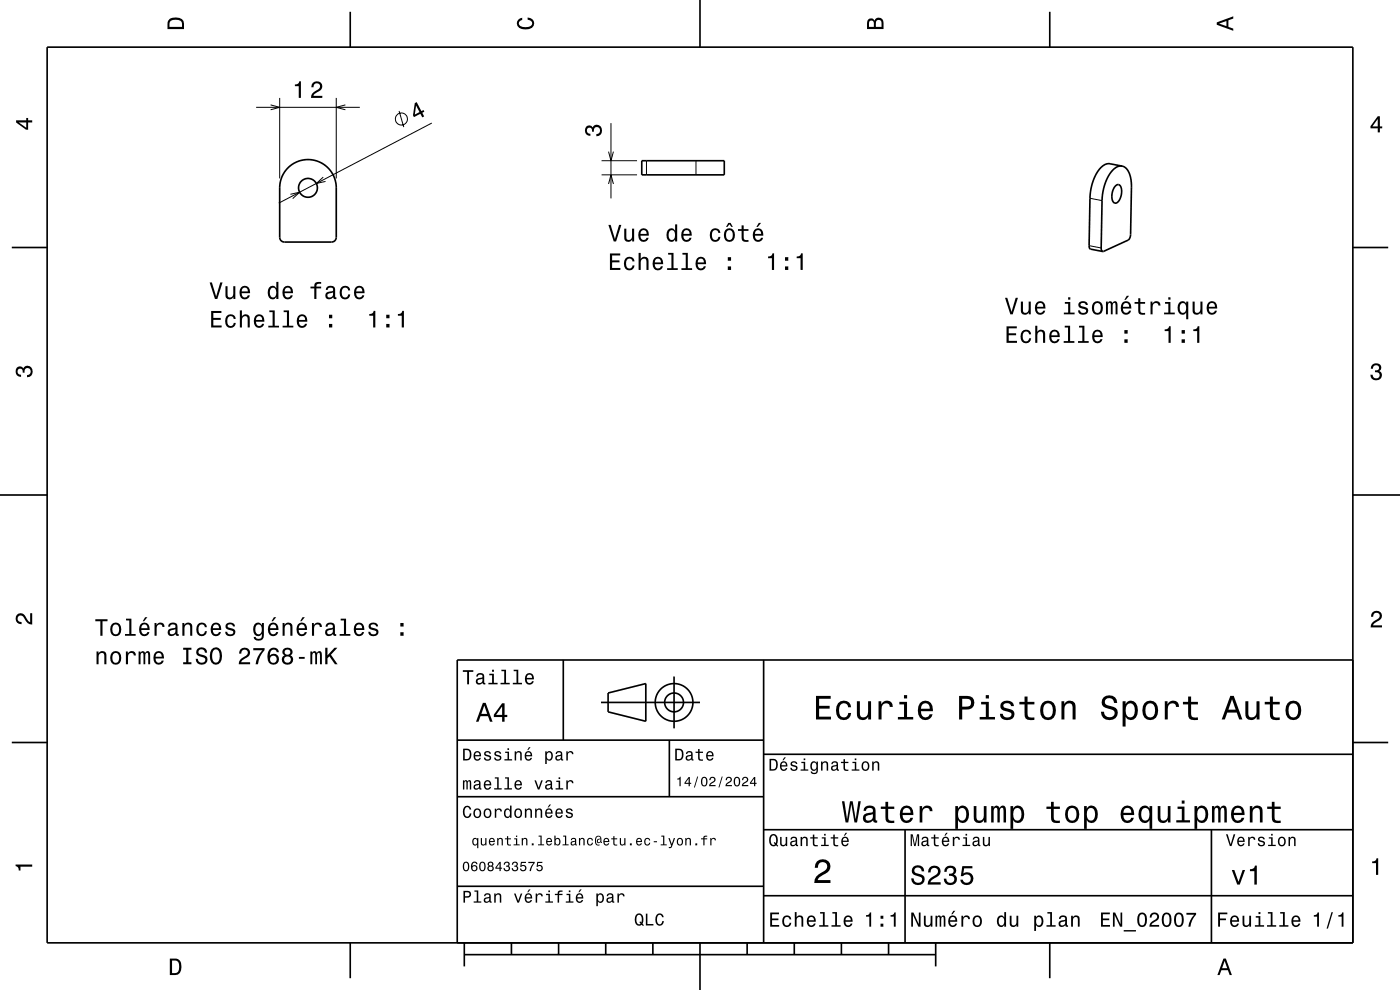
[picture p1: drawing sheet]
<svg xmlns="http://www.w3.org/2000/svg" width="297mm" height="210mm" viewBox="0 0 297 210" stroke-linecap="round" stroke-linejoin="round" font-family="sans-serif">
<g fill="none" stroke="#000" stroke-width=".21">
<path d="M54.3 22.8h22M57.4 22.2l1.9 .6-1.9 .5M59.3 20.8v17M68.6 37.6l-1.5 1.3 2-.4M71.3 20.8v17M73.3 22.2l-2 .6 2 .5M84.7 23.5l1 3.5M91.6 26.1l-32.5 17M127.6 37.1h7.5M127.6 34.1h7.5M129.1 39l.5-1.9 .5 1.9M129.1 32.2l.5 1.9 .5-1.9"/>
<path d="M129.6 26.1v16M137.1 34.1v3M147.6 34.1v3M61.6 41.2l2-.4-1.5 1.3M231 52.1l2.6 .5M231.2 42.1l2.6 .5"/>
<circle cx="85.2" cy="25.2" r="1.28"/>
</g>
<g fill="none" stroke="#000" stroke-width=".35">
<path d="M10 10h277v190h-277zM74.3 2.5v7.5M148.5 0v10M222.7 2.5v7.5M61 35.7a6 6 0 0 1 6.6-1.4 6 6 0 0 1 3.7 5.5v10.6l-.3 .7-.7 .2h-10l-.7-.3-.3-.7v-10.5a6 6 0 0 1 1.7-4.1zM136.1 34.1h17.5v3h-17.5zM236.7 39.4a.71 .71 0 0 1 .8-.2 .71 .71 0 0 1 .4 .8 2.81 2.81 0 0 1-1.2 3.1 1.56 1.56 0 0 1-.8-2.1l.3-.9zM238 35.2a3.3 3.3 0 0 0-2.9 2.3 11.4 11.4 0 0 0-1.3 5.1l-.2 10 .1 .4 .2 .3M238 35.2a3.2 3.2 0 0 1 2 3.1l-.2 11.4-.1 .8-.4 .4-5.4 2.4M238 35.2l-2.5-.5a3.3 3.3 0 0 0-3 2.3 11.6 11.6 0 0 0-1.3 5.1l-.1 10.4 .3 .4 2.5 .4M2.5 52.5h7.5M287 52.5h7.5"/>
<path d="M0 105h10M287 105h10M119.5 140v17M162 140v60M287 140h-190v60M2.5 157.5h7.5M97 157h65M127.5 149h21M129 147l8-2v8l-8-2zM142 157v12M143 143.5v11M287 157.5h7.5"/>
<path d="M97 169h65M162 176h125M162 160h125M192 176v24M257 176v24M97 188h65M162 190h125M74.3 200v7.5M98.5 202.5h100M98.5 200v5M108.5 200v2.5M118.5 200v2.5"/>
<path d="M128.5 200v2.5M138.5 200v2.5M148.5 200v10M158.5 200v2.5M168.5 200v2.5M178.5 200v2.5M188.5 200v2.5M198.5 200v5M222.7 200v7.5"/>
<circle cx="65.3" cy="39.8" r="2"/>
<circle cx="143" cy="149" r="2"/>
<circle cx="143" cy="149" r="4"/>
</g>
<g fill="#000">
<path d="M36 4a2.18 2.18 0 0 0-.5 2.2h3.5v-1.2a1.43 1.43 0 0 0-1.7-1.3zM36.3 4.4a2.15 2.15 0 0 1 2.2 .3l.1 1h-2.6v-1z" fill-rule="evenodd"/>
<path d="M109.9 4.2l.9-.4v.4a.7 .7 0 0 0-.7 .5 .7 .7 0 0 0 .3 .8 1.7 1.7 0 0 0 2.5-.5 .9 .9 0 0 0-1-.8v-.5a1.24 1.24 0 0 1 1.4 1.1 1.24 1.24 0 0 1-1 1.4 2.22 2.22 0 0 1-2.5-.7l-.2-.5z" fill-rule="evenodd"/>
<path d="M184.2 4.2l-.3 .7v1.3h3.5v-1.3a.98 .98 0 0 0-.7-1.1 .98 .98 0 0 0-1.2 .6 .84 .84 0 0 0-1.3-.2zM184.5 4.5a.54 .54 0 0 1 .6-.1 .54 .54 0 0 1 .3 .6v.7h-1zM185.9 4.4a.62 .62 0 0 1 .8-.1 .62 .62 0 0 1 .3 .6v.8h-1.2z" fill-rule="evenodd"/>
<path d="M258.1 4.7v.6l3.5 1.2v-.4l-1-.4v-1.4l1-.4v-.4zM258.6 5l1.6-.5v1z" fill-rule="evenodd"/>
<path d="M3.4 25.5v.5l2.1 1.5h.5v-1.5h.8v-.5h-.8v-.5h-.4v.5zM4 26h1.6v1.1z" fill-rule="evenodd"/>
<path d="M62.6 17.9v.4h.8v2.5h.4v-3.6h-.3a.77 .77 0 0 1-.9 .7zM66.4 17.6l-.3 .9h.4a.7 .7 0 0 1 .5-.8 .7 .7 0 0 1 .9 .5 .7 .7 0 0 1-.5 .8 1.8 1.8 0 0 0-1.4 1.8h2.4v-.5h-1.9a2.19 2.19 0 0 1 1.5-1.1 1.14 1.14 0 0 0 .1-1.7 1.14 1.14 0 0 0-1.7 .1z" fill-rule="evenodd"/>
<path d="M88 21.9l-.4 2.6 .2 .3 1.4-.7 .4 .8 .4-.2-.4-.8 .4-.2-.2-.4-.4 .3-1-1.9zM88.3 22.4l.7 1.4-1 .5z" fill-rule="evenodd"/>
<path d="M124.3 26.9a.86 .86 0 0 1 1.4 .1 1.06 1.06 0 0 1 1.3-.5 1.06 1.06 0 0 1 .7 1.2 1.1 1.1 0 0 1-1.2 1.2v-.5a.71 .71 0 0 0 .8-1 .71 .71 0 0 0-1.3 0v.5h-.4a.61 .61 0 0 0-.3-.8 .61 .61 0 0 0-.8 .3 .61 .61 0 0 0 .2 .8l.6 .2v.4a1.15 1.15 0 0 1-1.2-.6 1.15 1.15 0 0 1 .2-1.3z" fill-rule="evenodd"/>
<path d="M292.3 24.7l-1.6 2.1v.4h1.6v.9h.4v-.9h.5v-.4h-.5v-2.1zM292.3 25.2v1.6h-1.1z" fill-rule="evenodd"/>
<path d="M44.5 59.9l1.1 3.5h.5l1.1-3.5h-.5l-.8 3-.9-3zM47.8 60.7v1.8a.89 .89 0 0 0 .6 1 .89 .89 0 0 0 1.1-.5v.4h.4v-2.7h-.4v1.6a.64 .64 0 0 1-.4 .7 .64 .64 0 0 1-.8-.3v-2zM51.1 61a1.54 1.54 0 0 0 .8 2.5 1.05 1.05 0 0 0 1.1-.9h-.4l-.3 .4-.3 .1a.76 .76 0 0 1-.7-.9h1.7a1.16 1.16 0 0 0-.4-1.4 1.16 1.16 0 0 0-1.5 .2zM51.5 61.2a.66 .66 0 0 1 .8-.1 .66 .66 0 0 1 .3 .7h-1.3zM57.1 61a1.58 1.58 0 0 0 .7 2.5l.5-.1 .3-.4v.4h.5v-3.6h-.5v1.3a.89 .89 0 0 0-1.5-.1zM57.4 61.3a.62 .62 0 0 1 .7-.3 .62 .62 0 0 1 .5 .6 1.12 1.12 0 0 1-.7 1.5 1.19 1.19 0 0 1-.5-1.8zM60.2 61a1.54 1.54 0 0 0 .8 2.5 1.06 1.06 0 0 0 1.1-.9h-.4l-.3 .4-.3 .1a.76 .76 0 0 1-.7-.9h1.8a1.16 1.16 0 0 0-.5-1.4 1.16 1.16 0 0 0-1.5 .2zM60.6 61.2a.66 .66 0 0 1 .8-.1 .66 .66 0 0 1 .3 .7h-1.3zM65.9 60.8v.4h.8v2.2h.4v-2.2h1v-.4h-1l.1-.4 .3-.2h.6v-.4a1.04 1.04 0 0 0-1.4 .8v.2zM69.4 60.8l-.3 .7h.4a.55 .55 0 0 1 .7-.5 .55 .55 0 0 1 .4 .7l-.2 .1a1 1 0 0 0-1.1 .2 1 1 0 0 0-.2 1 .93 .93 0 0 0 1.6 .1l.1 .3h.6v-.3l-.3-.1v-1.6a1.02 1.02 0 0 0-.7-.8 1.02 1.02 0 0 0-1 .2zM69.6 62.4l1.1-.4a.77 .77 0 0 1-.2 .9 .77 .77 0 0 1-.9 .1l-.1-.3zM72.4 61a1.52 1.52 0 0 0 .8 2.5 1.05 1.05 0 0 0 1.1-1.1h-.4a.67 .67 0 0 1-.7 .7 .67 .67 0 0 1-.7-.6 1.11 1.11 0 0 1 .7-1.5 .6 .6 0 0 1 .7 .6h.4a1.09 1.09 0 0 0-.8-1 1.09 1.09 0 0 0-1.1 .4zM75.4 61a1.54 1.54 0 0 0 .8 2.5 1.05 1.05 0 0 0 1.1-.9h-.5l-.2 .4-.3 .1a.76 .76 0 0 1-.7-.9h1.7a1.16 1.16 0 0 0-.5-1.4 1.16 1.16 0 0 0-1.4 .2zM75.7 61.2a.66 .66 0 0 1 .8-.1 .66 .66 0 0 1 .4 .7h-1.3z" fill-rule="evenodd"/>
<path d="M129.4 53.8v3.5h2.2v-.5h-1.7v-1.1h1.5v-.5h-1.5v-1h1.7v-.4zM132.7 54.8a1.53 1.53 0 0 0 .8 2.6 1.06 1.06 0 0 0 1.1-1.1h-.4a.67 .67 0 0 1-.6 .7 .67 .67 0 0 1-.7-.6 1.12 1.12 0 0 1 .6-1.6 .6 .6 0 0 1 .7 .7h.4a1.09 1.09 0 0 0-.8-1 1.09 1.09 0 0 0-1.1 .3zM135.5 53.6v3.7h.4v-1.6a.64 .64 0 0 1 .4-.8 .64 .64 0 0 1 .8 .4v2h.5v-1.8a.88 .88 0 0 0-.6-1 .88 .88 0 0 0-1.1 .4v-1.3zM138.7 54.8a1.54 1.54 0 0 0 .8 2.6 1.06 1.06 0 0 0 1.1-.9h-.4l-.2 .3-.4 .2a.76 .76 0 0 1-.7-1h1.8a1.17 1.17 0 0 0-.5-1.3 1.17 1.17 0 0 0-1.5 .1zM139.1 55.1a.66 .66 0 0 1 .8-.2 .66 .66 0 0 1 .3 .8h-1.3zM141.7 53.6v.4h.7v2.9h-.9v.4h2.3v-.4h-.9v-3.3zM144.8 53.6v.4h.7v2.9h-.9v.4h2.2v-.4h-.9v-3.3zM147.9 54.8a1.54 1.54 0 0 0 .8 2.6 1.06 1.06 0 0 0 1-.9h-.4l-.2 .3-.4 .2a.75 .75 0 0 1-.7-1h1.8a1.16 1.16 0 0 0-.5-1.3 1.16 1.16 0 0 0-1.4 .1zM148.2 55.1a.66 .66 0 0 1 .8-.2 .66 .66 0 0 1 .3 .8h-1.3zM154.4 56.5v.8h.7v-.8zM154.4 54.6v.7h.7v-.7z" fill-rule="evenodd"/>
<path d="M129.1 47.7l1.1 3.5h.5l1.1-3.5h-.5l-.8 3-1-3zM132.4 48.5v1.8a.89 .89 0 0 0 .6 1 .89 .89 0 0 0 1.1-.5v.4h.4v-2.7h-.4v1.6a.64 .64 0 0 1-.4 .7 .64 .64 0 0 1-.8-.3v-2zM135.7 48.8a1.54 1.54 0 0 0 .8 2.5 1.06 1.06 0 0 0 1.1-.9h-.4l-.3 .4-.3 .1a.75 .75 0 0 1-.7-.9h1.7a1.17 1.17 0 0 0-.4-1.4 1.17 1.17 0 0 0-1.5 .2zM136.1 49a.66 .66 0 0 1 .8-.1 .66 .66 0 0 1 .3 .7h-1.3zM141.7 48.8a1.57 1.57 0 0 0 .7 2.5l.5-.1 .3-.4v.4h.5v-3.6h-.5v1.3a.89 .89 0 0 0-1.5-.1zM142 49.1a.62 .62 0 0 1 .7-.3 .62 .62 0 0 1 .5 .6 1.11 1.11 0 0 1-.7 1.5 1.19 1.19 0 0 1-.5-1.8zM144.8 48.8a1.54 1.54 0 0 0 .8 2.5 1.06 1.06 0 0 0 1.1-.9h-.4l-.3 .4-.3 .1a.75 .75 0 0 1-.7-.9h1.8a1.17 1.17 0 0 0-.5-1.4 1.17 1.17 0 0 0-1.5 .2zM145.2 49a.66 .66 0 0 1 .8-.1 .66 .66 0 0 1 .3 .7h-1.3zM150.9 48.8a1.53 1.53 0 0 0 .8 2.5 1.05 1.05 0 0 0 1.1-1.1h-.4a.67 .67 0 0 1-.6 .7 .67 .67 0 0 1-.7-.6 1.12 1.12 0 0 1 .6-1.5 .6 .6 0 0 1 .7 .6h.4a1.09 1.09 0 0 0-.7-1 1.09 1.09 0 0 0-1.2 .4zM154.5 47.3l-.5 .8h.3l.4-.5 .5 .5h.3l-.5-.8zM153.9 48.8a1.53 1.53 0 0 0 .8 2.5 1.48 1.48 0 0 0 1.2-1.4 1.48 1.48 0 0 0-1.2-1.5l-.5 .1zM154.2 49.1a.67 .67 0 0 1 .7-.3 .67 .67 0 0 1 .5 .6 1.11 1.11 0 0 1-.7 1.5 1.17 1.17 0 0 1-.5-1.8zM157.3 47.8v.8h-.7v.4h.7l.1 1.8a1.05 1.05 0 0 0 1.4 .5v-.4l-.9-.1-.1-.5v-1.3h1v-.4h-1v-.8zM161 47.3l-.5 .8h.3l.7-.8zM160 48.8a1.54 1.54 0 0 0 .8 2.5 1.06 1.06 0 0 0 1.1-.9h-.5l-.2 .4-.3 .1a.75 .75 0 0 1-.7-.9h1.7a1.17 1.17 0 0 0-.5-1.4 1.17 1.17 0 0 0-1.4 .2zM160.3 49a.66 .66 0 0 1 .8-.1 .66 .66 0 0 1 .4 .7h-1.3z" fill-rule="evenodd"/>
<path d="M162.9 54.4v.4h.9v2.5h.4v-3.6h-.3a.77 .77 0 0 1-1 .7zM166.5 56.5v.8h.7v-.8zM166.5 54.6v.7h.7v-.7zM169 54.4v.4h.8v2.5h.5v-3.6h-.4a.77 .77 0 0 1-.9 .7z" fill-rule="evenodd"/>
<path d="M44.8 66v3.5h2.2v-.5h-1.7v-1.1h1.5v-.5h-1.5v-1h1.7v-.4zM48.1 67a1.53 1.53 0 0 0 .8 2.6 1.05 1.05 0 0 0 1.1-1.1h-.4a.67 .67 0 0 1-.6 .7 .67 .67 0 0 1-.7-.6 1.12 1.12 0 0 1 .6-1.6 .6 .6 0 0 1 .7 .7h.4a1.09 1.09 0 0 0-.8-1 1.09 1.09 0 0 0-1.1 .3zM50.9 65.8v3.7h.4v-1.6a.63 .63 0 0 1 .4-.8 .63 .63 0 0 1 .8 .4v2h.5v-1.8a.88 .88 0 0 0-.6-1 .88 .88 0 0 0-1.1 .5v-1.4zM54.1 67a1.54 1.54 0 0 0 .8 2.6 1.06 1.06 0 0 0 1.1-.9h-.4l-.2 .3-.4 .2a.76 .76 0 0 1-.7-1h1.8a1.17 1.17 0 0 0-.5-1.3 1.17 1.17 0 0 0-1.5 .1zM54.5 67.3a.66 .66 0 0 1 .8-.2 .66 .66 0 0 1 .3 .8h-1.3zM57.1 65.8v.4h.7v2.9h-.9v.4h2.3v-.4h-.9v-3.3zM60.2 65.8v.4h.7v2.9h-.9v.4h2.2v-.4h-.9v-3.3zM63.3 67a1.54 1.54 0 0 0 .8 2.6 1.06 1.06 0 0 0 1-.9h-.4l-.2 .3-.4 .2a.76 .76 0 0 1-.7-1h1.8a1.17 1.17 0 0 0-.5-1.3 1.17 1.17 0 0 0-1.4 .1zM63.6 67.3a.66 .66 0 0 1 .8-.2 .66 .66 0 0 1 .3 .8h-1.3zM69.8 68.7v.8h.7v-.8zM69.8 66.8v.7h.7v-.7z" fill-rule="evenodd"/>
<path d="M78.3 66.6v.4h.9v2.5h.4v-3.6h-.3a.78 .78 0 0 1-1 .7zM81.9 68.7v.8h.7v-.8zM81.9 66.8v.7h.7v-.7zM84.4 66.6v.4h.8v2.5h.5v-3.6h-.4a.77 .77 0 0 1-.9 .7z" fill-rule="evenodd"/>
<path d="M213.5 69.2v3.5h2.2v-.4h-1.7v-1.2h1.6v-.4h-1.6v-1.1h1.7v-.4zM216.8 70.3a1.53 1.53 0 0 0 .8 2.5 1.05 1.05 0 0 0 1.2-1h-.5a.67 .67 0 0 1-.6 .6 .67 .67 0 0 1-.7-.6 1.11 1.11 0 0 1 .7-1.5 .6 .6 0 0 1 .6 .6h.4a1.09 1.09 0 0 0-.7-.9 1.09 1.09 0 0 0-1.2 .3zM219.6 69.1v3.6h.5v-1.5a.63 .63 0 0 1 .4-.8 .63 .63 0 0 1 .8 .3v2h.4v-1.8a.88 .88 0 0 0-.6-.9 .88 .88 0 0 0-1 .4v-1.3zM222.9 70.3a1.54 1.54 0 0 0 .8 2.5 1.06 1.06 0 0 0 1.1-.9h-.5l-.2 .4-.4 .1a.76 .76 0 0 1-.7-.9h1.8a1.17 1.17 0 0 0-.5-1.4 1.17 1.17 0 0 0-1.4 .2zM223.2 70.5a.66 .66 0 0 1 .8-.1 .66 .66 0 0 1 .4 .7h-1.4zM225.9 69.1v.4h.7v2.9h-.9v.3h2.2v-.3h-.9v-3.3zM228.9 69.1v.4h.7v2.9h-.9v.3h2.3v-.3h-.9v-3.3zM232 70.3a1.54 1.54 0 0 0 .8 2.5 1.06 1.06 0 0 0 1.1-.9h-.5l-.2 .4-.4 .1a.76 .76 0 0 1-.7-.9h1.8a1.16 1.16 0 0 0-.5-1.4 1.16 1.16 0 0 0-1.4 .2zM232.3 70.5a.66 .66 0 0 1 .8-.1 .66 .66 0 0 1 .4 .7h-1.4zM238.5 72v.7h.7v-.7zM238.5 70v.8h.7v-.8z" fill-rule="evenodd"/>
<path d="M213.2 63.2l1.1 3.5h.5l1.1-3.5h-.4l-.9 3-.9-3zM216.6 64v1.8a.89 .89 0 0 0 .6 .9 .89 .89 0 0 0 1-.4v.4h.5v-2.7h-.5v1.5a.65 .65 0 0 1-.4 .8 .65 .65 0 0 1-.8-.3v-2zM219.9 64.3a1.54 1.54 0 0 0 .7 2.5 1.06 1.06 0 0 0 1.1-.9h-.4l-.2 .4-.4 .1a.76 .76 0 0 1-.7-.9h1.8a1.16 1.16 0 0 0-.5-1.4 1.16 1.16 0 0 0-1.4 .2zM220.2 64.5a.66 .66 0 0 1 .8-.2 .66 .66 0 0 1 .3 .8h-1.3zM225.9 64.1v.3h.7v1.9h-.9v.4h2.3v-.4h-1v-2.2zM226.6 63.1v.5h.5v-.5zM229 64.1a.76 .76 0 0 0-.2 .8 .76 .76 0 0 0 .7 .5l.9 .4a.63 .63 0 0 1-.6 .6 .63 .63 0 0 1-.7-.6h-.4a1.07 1.07 0 0 0 1.2 1 1.07 1.07 0 0 0 .9-1.2l-.4-.4-1.1-.3a.54 .54 0 0 1 .4-.7 .54 .54 0 0 1 .6 .5h.5a1.03 1.03 0 0 0-.7-.9 1.03 1.03 0 0 0-1.1 .3zM231.9 64.3a1.53 1.53 0 0 0 .9 2.5 1.48 1.48 0 0 0 1.2-1.5 1.48 1.48 0 0 0-1.2-1.4l-.5 .1zM232.3 64.5a.67 .67 0 0 1 .7-.2 .67 .67 0 0 1 .5 .6 1.11 1.11 0 0 1-.7 1.5 1.17 1.17 0 0 1-.5-1.9zM234.6 64v2.7h.4l.1-2.1 .1-.3h.3l.1 .3 .1 2.1h.3l.1-2.1 .3-.4 .2 .2 .1 .4v1.9h.4v-1.9a.69 .69 0 0 0-.6-.9l-.5 .4-.2-.3-.3-.1-.5 .4v-.3zM239 62.7l-.5 .9h.3l.7-.9zM238.1 64.3a1.54 1.54 0 0 0 .8 2.5 1.06 1.06 0 0 0 1.1-.9h-.5l-.2 .4-.4 .1a.76 .76 0 0 1-.7-.9h1.8a1.16 1.16 0 0 0-.5-1.4 1.16 1.16 0 0 0-1.4 .2zM238.4 64.5a.66 .66 0 0 1 .8-.2 .66 .66 0 0 1 .3 .8h-1.3zM241.5 63.3v.8h-.8v.3h.8v1.8a1.05 1.05 0 0 0 1.4 .5v-.3a.68 .68 0 0 1-1-.4v-1.6h1v-.3h-1v-.8zM244.1 64v2.7h.4v-1.6a.66 .66 0 0 1 .4-.8 .66 .66 0 0 1 .8 .3v.2h.5a.89 .89 0 0 0-.7-.9 .89 .89 0 0 0-1 .5v-.4zM247.2 64.1v.3h.7v1.9h-1v.4h2.3v-.4h-.9v-2.2zM247.8 63.1v.5h.5v-.5zM250.1 64.3a1.57 1.57 0 0 0 .8 2.5l.4-.1 .3-.4v1.4h.5v-3.7h-.5v.4l-.1-.2a.87 .87 0 0 0-1.4 .1zM250.5 64.5a.62 .62 0 0 1 .6-.2 .62 .62 0 0 1 .5 .6 1.12 1.12 0 0 1-.7 1.5 1.19 1.19 0 0 1-.4-1.9zM253 64v1.8a.89 .89 0 0 0 .6 .9 .89 .89 0 0 0 1.1-.4v.4h.4v-2.7h-.4v1.5a.64 .64 0 0 1-.4 .8 .64 .64 0 0 1-.8-.3l-.1-2zM256.3 64.3a1.54 1.54 0 0 0 .8 2.5 1.05 1.05 0 0 0 1.1-.9h-.5l-.2 .4-.4 .1a.76 .76 0 0 1-.7-.9h1.8a1.16 1.16 0 0 0-.5-1.4 1.16 1.16 0 0 0-1.4 .2zM256.6 64.5a.66 .66 0 0 1 .8-.2 .66 .66 0 0 1 .4 .8h-1.4z" fill-rule="evenodd"/>
<path d="M247.1 69.9v.3h.8v2.5h.5v-3.5h-.4a.77 .77 0 0 1-.9 .7zM250.7 72v.7h.7v-.7zM250.7 70v.8h.7v-.8zM253.1 69.9v.3h.9v2.5h.4v-3.5h-.3a.77 .77 0 0 1-1 .7z" fill-rule="evenodd"/>
<path d="M291.1 77.4a1.08 1.08 0 0 1 1.4-.2 1.08 1.08 0 0 1 .4 1.2l-.3 .3a1.06 1.06 0 0 1 .5 1.3 1.06 1.06 0 0 1-1.2 .7 1.1 1.1 0 0 1-1.2-1.2h.5a.71 .71 0 0 0 1 .8 .71 .71 0 0 0 .1-1.3h-.6v-.4a.61 .61 0 0 0 .8-.3 .61 .61 0 0 0-.2-.8 .61 .61 0 0 0-.9 .2l-.1 .5h-.5z" fill-rule="evenodd"/>
<path d="M3.6 78a.86 .86 0 0 1 1.4 .2 1.06 1.06 0 0 1 1.2-.6 1.06 1.06 0 0 1 .7 1.2 1.1 1.1 0 0 1-1.2 1.2v-.4a.71 .71 0 0 0 .8-1 .71 .71 0 0 0-1.3-.1v.6h-.4a.61 .61 0 0 0-.3-.8 .61 .61 0 0 0-.8 .2 .61 .61 0 0 0 .2 .8l.6 .2v.4a1.15 1.15 0 0 1-1.2-.6 1.15 1.15 0 0 1 .3-1.3z" fill-rule="evenodd"/>
<path d="M3.6 130.4a1.22 1.22 0 0 1 2 .7l.4 .6 .4 .3v-1.9h.4v2.4a1.8 1.8 0 0 1-1.7-1.4 .71 .71 0 0 0-.9-.5 .71 .71 0 0 0-.5 .8 .71 .71 0 0 0 .9 .5v.5a1.18 1.18 0 0 1-1.2-.7 1.18 1.18 0 0 1 .2-1.3z" fill-rule="evenodd"/>
<path d="M20.2 131.4v.4h1.1v3.1h.4v-3.1h1.1v-.4zM23.7 132.4a1.53 1.53 0 0 0 .9 2.6 1.48 1.48 0 0 0 1.1-1.5 1.48 1.48 0 0 0-1.1-1.4l-.5 .1zM24 132.7a.67 .67 0 0 1 .7-.2 .67 .67 0 0 1 .5 .5 1.11 1.11 0 0 1-.6 1.6 1.17 1.17 0 0 1-.6-1.9zM26.7 131.2v.4h.7v2.9h-.9v.4h2.3v-.4h-.9v-3.3zM30.8 130.9l-.5 .9h.3l.7-.9zM29.8 132.4a1.54 1.54 0 0 0 .8 2.6 1.07 1.07 0 0 0 1.1-.9h-.4l-.3 .3-.3 .2a.76 .76 0 0 1-.7-1h1.7a1.17 1.17 0 0 0-.4-1.3 1.17 1.17 0 0 0-1.5 .1zM30.2 132.7a.66 .66 0 0 1 .8-.2 .66 .66 0 0 1 .3 .8h-1.3zM32.8 132.2v2.7h.4v-1.6a.66 .66 0 0 1 .4-.8 .66 .66 0 0 1 .8 .3l.1 .2h.4a.89 .89 0 0 0-.7-.9 .89 .89 0 0 0-1 .5v-.4zM35.9 132.3l-.2 .6h.4a.55 .55 0 0 1 .7-.5 .55 .55 0 0 1 .3 .8h-.2a1 1 0 0 0-1 .2 1 1 0 0 0-.3 1.1 .93 .93 0 0 0 1.7 0l.1 .3 .5 .1v-.4h-.2v-1.6a1.02 1.02 0 0 0-.7-.8 1.02 1.02 0 0 0-1.1 .2zM36.1 133.8l1.1-.3a.77 .77 0 0 1-.2 .9 .77 .77 0 0 1-.9 0l-.1-.3zM38.7 132.2v2.7h.4v-1.6a.63 .63 0 0 1 .6-.9 .63 .63 0 0 1 .7 .8v1.7h.4v-1.8a.89 .89 0 0 0-.6-1 .89 .89 0 0 0-1.1 .5v-.4zM42 132.4a1.53 1.53 0 0 0 .8 2.6 1.07 1.07 0 0 0 1.1-1.1h-.4a.67 .67 0 0 1-.7 .7 .67 .67 0 0 1-.7-.6 1.11 1.11 0 0 1 .7-1.6 .59 .59 0 0 1 .7 .6h.4a1.09 1.09 0 0 0-.8-.9 1.09 1.09 0 0 0-1.1 .3zM45 132.4a1.55 1.55 0 0 0 .8 2.6 1.07 1.07 0 0 0 1.1-.9h-.5l-.2 .3-.4 .2a.76 .76 0 0 1-.6-1h1.7a1.17 1.17 0 0 0-.5-1.3 1.17 1.17 0 0 0-1.4 .1zM45.3 132.7a.66 .66 0 0 1 .8-.2 .66 .66 0 0 1 .4 .8h-1.3zM48.1 132.3a.75 .75 0 0 0-.2 .8 .75 .75 0 0 0 .7 .5l.9 .4a.63 .63 0 0 1-.6 .6 .63 .63 0 0 1-.7-.6h-.4a1.07 1.07 0 0 0 1.2 .9 1.07 1.07 0 0 0 .9-1.2l-.4-.3-1.1-.3a.53 .53 0 0 1 .4-.7 .53 .53 0 0 1 .6 .5h.5a1.03 1.03 0 0 0-.7-.9 1.03 1.03 0 0 0-1.1 .3zM54 132.4a1.58 1.58 0 0 0 .8 2.6l.4-.2 .4-.4a.73 .73 0 0 1-.4 1 .73 .73 0 0 1-.9-.3h-.5a1.1 1.1 0 0 0 1.3 .8 1.1 1.1 0 0 0 .9-1.2v-2.5h-.4v.4l-.4-.4a.9 .9 0 0 0-1.2 .2zM54.3 132.7a.63 .63 0 0 1 .7-.2 .63 .63 0 0 1 .5 .6 1.11 1.11 0 0 1-.7 1.5 1.19 1.19 0 0 1-.5-1.9zM58.1 130.9l-.5 .9h.3l.7-.9zM57.1 132.4a1.54 1.54 0 0 0 .8 2.6 1.06 1.06 0 0 0 1.1-.9h-.4l-.2 .3-.4 .2a.76 .76 0 0 1-.7-1h1.8a1.16 1.16 0 0 0-.5-1.3 1.16 1.16 0 0 0-1.5 .1zM57.5 132.7a.66 .66 0 0 1 .8-.2 .66 .66 0 0 1 .3 .8h-1.3zM59.9 132.2v2.7h.5v-1.6a.63 .63 0 0 1 .5-.9 .63 .63 0 0 1 .7 .8v1.7h.4v-1.8a.89 .89 0 0 0-.6-1 .89 .89 0 0 0-1 .5v-.4zM64.2 130.9l-.5 .9h.3l.7-.9zM63.2 132.4a1.54 1.54 0 0 0 .8 2.6 1.07 1.07 0 0 0 1.1-.9h-.4l-.3 .3-.3 .2a.76 .76 0 0 1-.7-1h1.7a1.16 1.16 0 0 0-.4-1.3 1.16 1.16 0 0 0-1.5 .1zM63.6 132.7a.66 .66 0 0 1 .8-.2 .66 .66 0 0 1 .3 .8h-1.3zM66.2 132.2v2.7h.4v-1.6a.66 .66 0 0 1 .4-.8 .66 .66 0 0 1 .8 .3v.2h.5a.89 .89 0 0 0-.7-.9 .89 .89 0 0 0-1 .5v-.4zM69.3 132.3l-.2 .6h.4a.55 .55 0 0 1 .6-.5 .55 .55 0 0 1 .4 .8h-.2a1 1 0 0 0-1 .2 1 1 0 0 0-.3 1.1 .93 .93 0 0 0 1.7 0l.1 .3 .5 .1v-.4h-.2v-1.6a1.02 1.02 0 0 0-1.8-.6zM69.5 133.8l1.1-.3a.77 .77 0 0 1-.2 .9 .77 .77 0 0 1-.9 0zM72.3 131.2v.4h.7v2.9h-.9v.4h2.2v-.4h-.9v-3.3zM75.4 132.4a1.55 1.55 0 0 0 .8 2.6 1.07 1.07 0 0 0 1-.9h-.4l-.2 .3-.4 .2a.76 .76 0 0 1-.7-1h1.8a1.17 1.17 0 0 0-.5-1.3 1.17 1.17 0 0 0-1.4 .1zM75.7 132.7a.66 .66 0 0 1 .8-.2 .66 .66 0 0 1 .3 .8h-1.3zM78.4 132.3a.75 .75 0 0 0-.2 .8 .75 .75 0 0 0 .7 .5l.9 .4a.63 .63 0 0 1-.6 .6 .63 .63 0 0 1-.6-.6h-.5a1.07 1.07 0 0 0 1.2 .9 1.07 1.07 0 0 0 .9-1.2l-.4-.3-1.1-.3a.53 .53 0 0 1 .4-.7 .53 .53 0 0 1 .7 .5h.4a1.03 1.03 0 0 0-.7-.9 1.03 1.03 0 0 0-1.1 .3zM84.9 134.1v.8h.7v-.8zM84.9 132.2v.7h.7v-.7z" fill-rule="evenodd"/>
<path d="M291.2 129.9a1.18 1.18 0 0 1 1.9 .3 1.18 1.18 0 0 1-1 1.7l-.5 .3-.3 .5h1.9v.4h-2.4a1.8 1.8 0 0 1 1.4-1.8 .71 .71 0 0 0 .5-.8 .71 .71 0 0 0-.9-.5 .71 .71 0 0 0-.5 .8h-.4z" fill-rule="evenodd"/>
<path d="M20.5 138.2v2.7h.4v-1.6a.63 .63 0 0 1 .5-.8 .63 .63 0 0 1 .7 .7v1.7h.5v-1.8a.89 .89 0 0 0-.6-1 .89 .89 0 0 0-1.1 .5v-.4zM23.7 138.5a1.53 1.53 0 0 0 .9 2.5 1.48 1.48 0 0 0 1.1-1.4 1.48 1.48 0 0 0-1.1-1.5l-.5 .1zM24 138.8a.67 .67 0 0 1 .7-.3 .67 .67 0 0 1 .5 .6 1.11 1.11 0 0 1-.6 1.5 1.17 1.17 0 0 1-.6-1.8zM26.7 138.2v2.7h.5v-1.5a.66 .66 0 0 1 .3-.8 .66 .66 0 0 1 .8 .2l.1 .2h.4a.89 .89 0 0 0-.7-.9 .89 .89 0 0 0-1 .5v-.4zM29.4 138.2v2.7h.4v-2.1l.2-.3h.3l.1 .3v2.1h.4v-2.1l.4-.3 .2 .1v.4v1.9h.5v-1.9a.69 .69 0 0 0-.6-.9l-.5 .4-.2-.3-.3-.1-.5 .4v-.3zM32.9 138.5a1.54 1.54 0 0 0 .7 2.5 1.06 1.06 0 0 0 1.1-.9h-.4l-.2 .4-.4 .1a.76 .76 0 0 1-.7-.9h1.8a1.16 1.16 0 0 0-.5-1.4 1.16 1.16 0 0 0-1.4 .2zM33.2 138.7a.66 .66 0 0 1 .8-.1 .66 .66 0 0 1 .3 .7h-1.3zM38.9 137.4v.4h.6v2.7h-.6v.4h1.7v-.4h-.6v-2.7h.6v-.4zM41.9 137.6a.96 .96 0 0 0-.2 1.1 .96 .96 0 0 0 .9 .6 .77 .77 0 0 1 .9 .9 .83 .83 0 0 1-.9 .3 .83 .83 0 0 1-.6-.8h-.5a1.21 1.21 0 0 0 1.5 1.3 1.21 1.21 0 0 0 .7-1.8l-.8-.3a.72 .72 0 0 1-.8-.6 .7 .7 0 0 1 .8-.6 .7 .7 0 0 1 .6 .7h.4a1.17 1.17 0 0 0-.7-1.1 1.17 1.17 0 0 0-1.3 .3zM44.9 137.8a2.52 2.52 0 0 0 .4 3.1 1.21 1.21 0 0 0 1.7-1 1.94 1.94 0 0 0-.9-2.6l-.8 .1zM45.5 137.8l.3-.1a1.7 1.7 0 0 1 .3 2.8l-.3 .1a1.69 1.69 0 0 1-.3-2.8zM51 137.7l-.3 1h.5a.71 .71 0 0 1 .5-.9 .71 .71 0 0 1 .9 .5 .71 .71 0 0 1-.5 .9 1.8 1.8 0 0 0-1.5 1.7h2.5v-.4h-1.9a2.2 2.2 0 0 1 1.4-1.2 1.13 1.13 0 0 0 .1-1.7 1.13 1.13 0 0 0-1.7 .1zM53.7 137.5v.4h2a5.2 5.2 0 0 0-1.5 3h.5a5.3 5.3 0 0 1 1.4-3v-.4zM57.3 137.7l-.5 .8a1.75 1.75 0 0 0 1.2 2.5 1.15 1.15 0 0 0 1.1-1.6 1.15 1.15 0 0 0-1.9-.3 1.02 1.02 0 0 1 .9-1.3 .58 .58 0 0 1 .6 .5h.5a1.12 1.12 0 0 0-.8-.9 1.12 1.12 0 0 0-1.1 .3zM57.2 139.9a.75 .75 0 0 1 1.5 0 .75 .75 0 0 1-1.5 0zM60.2 137.6a.84 .84 0 0 0 .2 1.4 1.11 1.11 0 0 0-.5 1.6 1.11 1.11 0 0 0 1.6 .3 1.03 1.03 0 0 0 .7-.9 1.03 1.03 0 0 0-.6-1 .89 .89 0 0 0 .4-1.1 .89 .89 0 0 0-1-.5zM60.3 139.9a.71 .71 0 0 1 1.4 0 .71 .71 0 0 1-1.4 0zM60.4 138.4a.6 .6 0 0 1 1.2 0 .6 .6 0 0 1-1.2 0zM63.4 139.4v.3h1.2v-.3zM65.8 138.2v2.7h.4v-1.8a.49 .49 0 0 1 .4-.6l.3 .3v2.1h.4v-2.1l.3-.3 .2 .1 .1 .4v1.9h.4v-1.9a.69 .69 0 0 0-.5-.9l-.6 .4-.2-.3-.3-.1-.5 .4v-.3zM69 137.4v3.5h.5v-1.2l.4-.5 1.2 1.7h.5l-1.4-2 1.4-1.5h-.6l-1.5 1.6v-1.6z" fill-rule="evenodd"/>
<path d="M98.2 158.8v2.5h.9a1.37 1.37 0 0 0 .7-2.2 1.56 1.56 0 0 0-1.6-.3zM98.6 159.1a.98 .98 0 0 1 1.1 .7 .98 .98 0 0 1-.6 1.2h-.5zM100.7 159.6a1.04 1.04 0 0 0-.2 1.2 1.04 1.04 0 0 0 1 .5l.5-.5h-.3l-.4 .3a.54 .54 0 0 1-.5-.7h1.3a.83 .83 0 0 0-.4-.9 .83 .83 0 0 0-1 .1zM100.9 159.7l.2-.1a.47 .47 0 0 1 .5 .1 .47 .47 0 0 1 .1 .5h-.9zM102.9 159.5l-.2 .1a.69 .69 0 0 0 .9 .9l.2 .1a.43 .43 0 0 1-.4 .5 .43 .43 0 0 1-.4-.4h-.3a.74 .74 0 0 0 .9 .7 .74 .74 0 0 0 .5-1l-1-.4a.38 .38 0 0 1 .3-.5 .38 .38 0 0 1 .4 .4h.3a.78 .78 0 0 0-1.2-.4zM105.1 159.5l-.2 .1a.69 .69 0 0 0 .9 .9l.2 .1a.43 .43 0 0 1-.4 .5 .43 .43 0 0 1-.5-.4h-.3a.74 .74 0 0 0 .9 .7 .74 .74 0 0 0 .5-1l-.9-.4a.38 .38 0 0 1 .3-.5 .38 .38 0 0 1 .4 .4h.3a.77 .77 0 0 0-1.2-.4zM107.2 159.4v.3h.5v1.3h-.7v.3h1.6v-.3h-.6v-1.6zM107.7 158.7v.4h.3v-.4zM109.2 159.4v1.9h.3v-1.1a.45 .45 0 0 1 .4-.6 .45 .45 0 0 1 .5 .5v1.2h.3v-1.3a.63 .63 0 0 0-.5-.7 .63 .63 0 0 0-.7 .4v-.3zM112.2 158.5l-.4 .6h.3l.5-.6zM111.5 159.6a1.04 1.04 0 0 0-.2 1.2 1.04 1.04 0 0 0 1.1 .5l.5-.5h-.3l-.5 .3a.54 .54 0 0 1-.5-.7h1.3a.83 .83 0 0 0-.4-.9 .83 .83 0 0 0-1 .1zM111.8 159.7l.1-.1a.48 .48 0 0 1 .5 .1 .48 .48 0 0 1 .2 .5h-1zM115.7 159.4v2.7h.3v-1.1a.66 .66 0 0 0 .7 .4 .66 .66 0 0 0 .5-.6 .91 .91 0 0 0 0-1.1 .91 .91 0 0 0-1-.3l-.2 .3v-.3zM116.1 159.8a.45 .45 0 0 1 .5-.2 .45 .45 0 0 1 .3 .4 .65 .65 0 0 1 .1 .8 .65 .65 0 0 1-.7 .2 .98 .98 0 0 1-.2-1.2zM118.1 159.5l-.2 .4h.3a.39 .39 0 0 1 .4-.3 .39 .39 0 0 1 .3 .5h-.1a.65 .65 0 0 0-1 .4 .65 .65 0 0 0 .6 .9l.6-.3 .1 .2h.4v-.2l-.2-.1v-1.1a.72 .72 0 0 0-.5-.6 .72 .72 0 0 0-.7 .2zM118.2 160.6l.8-.3a.55 .55 0 0 1-.2 .7 .55 .55 0 0 1-.6 0zM120.1 159.4v1.9h.4v-1.1a.47 .47 0 0 1 .2-.6 .47 .47 0 0 1 .6 .2v.2h.4a.64 .64 0 0 0-.5-.7 .64 .64 0 0 0-.8 .4v-.3z" fill-rule="evenodd"/>
<path d="M98.2 142.2v.3h.9v2.7h.4v-2.7h.9v-.3zM101.3 143l-.3 .5h.4a.47 .47 0 0 1 .5-.4 .47 .47 0 0 1 .4 .6l-.2 .1a.84 .84 0 0 0-1 .2 .84 .84 0 0 0 0 1.1 .9 .9 0 0 0 1.3-.2l.1 .2 .5 .1v-.3l-.3-.1v-1.3a.87 .87 0 0 0-1.4-.5zM101.4 144.3l.9-.3a.66 .66 0 0 1-.1 .7 .66 .66 0 0 1-.8 .1zM103.8 142.9v.3h.6v1.6h-.8v.4h2v-.4h-.8v-1.9zM104.4 142.1v.4h.4v-.4zM106.4 142.1v.3h.6v2.4h-.8v.4h1.9v-.4h-.7v-2.7zM109 142.1v.3h.6v2.4h-.8v.4h1.9v-.4h-.7v-2.7zM111.6 143.1a1.32 1.32 0 0 0 .7 2.1 .9 .9 0 0 0 .9-.7h-.3l-.2 .3-.4 .1a.65 .65 0 0 1-.6-.8h1.6a1 1 0 0 0-.4-1.2 1 1 0 0 0-1.3 .2zM111.9 143.3a.57 .57 0 0 1 .7-.1 .57 .57 0 0 1 .3 .6h-1.2z" fill-rule="evenodd"/>
<path d="M102.4 149.1l-1.4 4h.5l.4-1.2h1.6l.4 1.2h.6l-1.5-4zM102.7 149.7l.7 1.7h-1.3zM106.5 149.2l-1.7 2.4v.5h1.7v1h.5v-1h.6v-.5h-.6v-2.4zM106.5 149.9v1.7h-1.3z" fill-rule="evenodd"/>
<path d="M143.2 158.8v2.5h.9a1.37 1.37 0 0 0 .7-2.2 1.56 1.56 0 0 0-1.6-.3zM143.6 159.1a.98 .98 0 0 1 1.1 .7 .98 .98 0 0 1-.6 1.2h-.5zM145.7 159.5l-.2 .4h.3a.39 .39 0 0 1 .5-.3 .39 .39 0 0 1 .3 .5h-.2a.65 .65 0 0 0-.9 .4 .65 .65 0 0 0 .5 .9l.7-.3v.2h.4v-.2l-.1-.1-.1-1.1a.73 .73 0 0 0-.4-.6 .73 .73 0 0 0-.8 .2zM145.8 160.6l.8-.3a.55 .55 0 0 1-.1 .7 .55 .55 0 0 1-.7 0zM148.1 158.9v.5h-.5v.3h.5v1.3a.75 .75 0 0 0 1 .4v-.3a.48 .48 0 0 1-.7-.3v-1.1h.7v-.3h-.7v-.5zM150 159.6a1.04 1.04 0 0 0-.2 1.2 1.04 1.04 0 0 0 1.1 .5l.5-.5h-.4l-.4 .3a.54 .54 0 0 1-.5-.7h1.3a.83 .83 0 0 0-.4-.9 .83 .83 0 0 0-1 .1zM150.3 159.7l.1-.1a.48 .48 0 0 1 .5 .1 .48 .48 0 0 1 .2 .5h-1z" fill-rule="evenodd"/>
<path d="M173.1 147.6v5h3.2v-.6h-2.5v-1.7h2.2v-.6h-2.2v-1.5h2.4v-.6zM177.8 149.2a2.59 2.59 0 0 0 .5 3.4 1.58 1.58 0 0 0 2.3-1.4h-.6a.95 .95 0 0 1-.9 1 .95 .95 0 0 1-1-.9 1.59 1.59 0 0 1 .9-2.1 .85 .85 0 0 1 .9 .8h.7a1.56 1.56 0 0 0-1.1-1.3 1.56 1.56 0 0 0-1.7 .5zM181.8 148.8v2.5a1.27 1.27 0 0 0 .9 1.4 1.27 1.27 0 0 0 1.5-.7v.6h.6v-3.8h-.6v2.2a.92 .92 0 0 1-.6 1.1 .92 .92 0 0 1-1.2-.4v-2.9zM186.4 148.8v3.8h.6v-2.2a.95 .95 0 0 1 .5-1.1 .95 .95 0 0 1 1.2 .3l.1 .4h.6a1.28 1.28 0 0 0-1-1.4 1.28 1.28 0 0 0-1.4 .8v-.6zM190.8 148.9v.5h1v2.7h-1.3v.5h3.2v-.5h-1.3v-3.2zM191.8 147.4v.8h.6v-.8zM195.1 149.2a2.62 2.62 0 0 0 .5 3.4 1.57 1.57 0 0 0 2.2-1.1h-.6l-.3 .5-.5 .2a1.08 1.08 0 0 1-1-1.3h2.5a1.66 1.66 0 0 0-.7-2 1.66 1.66 0 0 0-2.1 .3zM195.6 149.5a.94 .94 0 0 1 1.2-.2 .94 .94 0 0 1 .5 1h-1.9zM203.5 147.6v5h.6v-2.1h.8a1.47 1.47 0 0 0 1.8-1.2 1.47 1.47 0 0 0-1.5-1.7zM204.1 148.2a1.6 1.6 0 0 1 1.8 .5 .86 .86 0 0 1 0 .9 .86 .86 0 0 1-.9 .3h-.9zM208.1 148.9v.5h1v2.7h-1.3v.5h3.3v-.5h-1.3v-3.2zM209.1 147.4v.8h.7v-.8zM212.6 148.9a1.08 1.08 0 0 0-.3 1.2 1.08 1.08 0 0 0 1 .7l1.1 .4a.57 .57 0 0 1 .2 .6 .57 .57 0 0 1-.5 .4 .96 .96 0 0 1-1.4-.8h-.6a1.6 1.6 0 0 0 1.3 1.4 1.6 1.6 0 0 0 1.7-.8 1.13 1.13 0 0 0-1-1.6l-1.1-.3-.2-.4a.87 .87 0 0 1 .9-.5 .87 .87 0 0 1 .8 .6h.6a1.41 1.41 0 0 0-2.1-1.1zM217.4 147.8v1.1h-1.1v.5h1.1v2.6l.2 .4 .4 .3h1.4v-.5a.97 .97 0 0 1-1.4-.5v-2.3h1.4v-.5h-1.4v-1.1zM221.1 149.2a2.56 2.56 0 0 0 .5 3.4 1.72 1.72 0 0 0 1.8-.2 1.72 1.72 0 0 0 .6-1.7 1.7 1.7 0 0 0-.9-1.9 1.7 1.7 0 0 0-2 .4zM221.6 149.6a.96 .96 0 0 1 1-.4 .96 .96 0 0 1 .7 .8 1.59 1.59 0 0 1-1 2.2 1.19 1.19 0 0 1-1-1.5zM225.2 148.8v3.8h.6v-2.2a.97 .97 0 0 1 .5-1.1 .97 .97 0 0 1 1.1 .2l.1 .7v2.4h.7v-2.5a1.27 1.27 0 0 0-.9-1.4 1.27 1.27 0 0 0-1.5 .6v-.5zM234.1 147.9a1.38 1.38 0 0 0-.3 1.5 1.38 1.38 0 0 0 1.3 .9 1.25 1.25 0 0 1 1.4 .9 1.15 1.15 0 0 1-1.3 .9 1.15 1.15 0 0 1-1-1.1h-.7a1.8 1.8 0 0 0 1.7 1.8 1.8 1.8 0 0 0 1.9-1.6 1.46 1.46 0 0 0-1.5-1.4l-.6-.2a.83 .83 0 0 1-.5-1.1 .83 .83 0 0 1 1.2-.3l.5 .5 .1 .4h.7a1.67 1.67 0 0 0-1-1.6 1.67 1.67 0 0 0-1.9 .4zM238.2 148.8v5.3h.6v-2.1a1.32 1.32 0 0 0 1.4 .7 1.32 1.32 0 0 0 1.1-1.1 2.43 2.43 0 0 0-.8-2.8 1.21 1.21 0 0 0-1.7 .5v-.5zM239.1 149.6a.9 .9 0 0 1 .9-.4 .9 .9 0 0 1 .7 .8 1.61 1.61 0 0 1-.9 2.2 1.18 1.18 0 0 1-1-1.5zM242.8 149.2a2.56 2.56 0 0 0 .5 3.4 1.72 1.72 0 0 0 1.8-.2 1.72 1.72 0 0 0 .6-1.7 1.7 1.7 0 0 0-.9-1.9 1.7 1.7 0 0 0-2 .4zM243.3 149.6a.96 .96 0 0 1 1-.4 .96 .96 0 0 1 .7 .8 1.59 1.59 0 0 1-1 2.2 1.19 1.19 0 0 1-1-1.5zM247.1 148.8v3.8h.6v-2.2a.95 .95 0 0 1 .5-1.1 .95 .95 0 0 1 1.2 .3l.1 .4h.6a1.28 1.28 0 0 0-1-1.4 1.28 1.28 0 0 0-1.4 .8v-.6zM252 147.8v1.1h-1v.5h1l.1 2.6 .2 .4 .4 .3h1.4v-.5a.97 .97 0 0 1-1.4-.5v-2.3h1.4v-.5h-1.4v-1.1zM261 147.6l-1.8 5h.6l.6-1.4h2l.5 1.4h.7l-1.9-5zM261.4 148.3l.7 2.2h-1.5zM264.2 148.8v2.5a1.27 1.27 0 0 0 .9 1.4 1.27 1.27 0 0 0 1.5-.7v.6h.6v-3.8h-.6v2.2a.92 .92 0 0 1-.6 1.1 .92 .92 0 0 1-1.1-.4l-.1-2.9zM269.4 147.8v1.1h-1.1v.5h1.1v2.6l.2 .4 .4 .3 .7 .1 .8-.1v-.5a.97 .97 0 0 1-1.4-.5l-.1-2.3h1.5v-.5h-1.5v-1.1zM273.1 149.2a2.56 2.56 0 0 0 .6 3.4 1.72 1.72 0 0 0 1.8-.2 1.72 1.72 0 0 0 .6-1.7 1.7 1.7 0 0 0-.9-1.9 1.7 1.7 0 0 0-2.1 .4zM273.6 149.6a.96 .96 0 0 1 1-.4 .96 .96 0 0 1 .7 .8 1.59 1.59 0 0 1-.9 2.2 1.19 1.19 0 0 1-1.1-1.5z" fill-rule="evenodd"/>
<path d="M98.2 165.5v2h.3v-1.3l.2-.4h.2v.2l.1 1.5h.2v-1.5l.3-.3 .2 .4v1.4h.3v-1.4a.49 .49 0 0 0-.4-.6l-.4 .2-.4-.2-.3 .2v-.2zM100.7 165.6l-.2 .5h.3a.39 .39 0 0 1 .5-.4 .39 .39 0 0 1 .3 .6h-.2a.65 .65 0 0 0-.9 .4 .65 .65 0 0 0 .5 .8l.7-.3v.2l.4 .1v-.3h-.1l-.1-1.1a.73 .73 0 0 0-.4-.6 .73 .73 0 0 0-.8 .1zM100.8 166.7l.8-.2a.55 .55 0 0 1-.1 .6 .55 .55 0 0 1-.7 .1zM102.8 165.7a1.04 1.04 0 0 0-.1 1.2 1.04 1.04 0 0 0 1 .6l.5-.6h-.3l-.5 .4a.54 .54 0 0 1-.4-.7h1.2a.83 .83 0 0 0-.3-1 .83 .83 0 0 0-1.1 .1zM103.1 165.9l.1-.1a.47 .47 0 0 1 .5 .1 .47 .47 0 0 1 .2 .4h-.9zM105 164.9v.2h.5v2.1h-.7v.3h1.6v-.3h-.6v-2.3zM107.1 164.9v.2h.5v2.1h-.6v.3h1.6v-.3h-.6v-2.3zM109.3 165.7a1.04 1.04 0 0 0-.1 1.2 1.04 1.04 0 0 0 1 .6l.5-.6h-.3l-.4 .4a.54 .54 0 0 1-.5-.7h1.2a.83 .83 0 0 0-.3-1 .83 .83 0 0 0-1.1 .1zM109.6 165.9l.1-.1a.47 .47 0 0 1 .5 .1 .47 .47 0 0 1 .2 .4h-.9zM113.4 165.5l.7 2h.3l.7-2h-.3l-.5 1.6-.6-1.6zM115.9 165.6l-.2 .5h.3a.39 .39 0 0 1 .5-.4 .39 .39 0 0 1 .2 .6h-.1a.65 .65 0 0 0-.9 .4 .65 .65 0 0 0 .5 .8l.6-.3 .1 .2 .4 .1v-.3h-.2v-1.1a.73 .73 0 0 0-.5-.6 .73 .73 0 0 0-.7 .1zM116 166.7l.8-.2a.55 .55 0 0 1-.1 .6 .55 .55 0 0 1-.7 .1zM118 165.6v.3h.5v1.3h-.6v.3h1.6v-.3h-.7v-1.6zM118.5 164.9v.3h.3v-.3zM120.1 165.5v2h.4v-1.1a.47 .47 0 0 1 .2-.6 .47 .47 0 0 1 .6 .2v.1h.4a.64 .64 0 0 0-.5-.6 .64 .64 0 0 0-.8 .4v-.4z" fill-rule="evenodd"/>
<path d="M98.4 171.2a1.45 1.45 0 0 0 .7 2.3 .94 .94 0 0 0 .9-1h-.3a.59 .59 0 0 1-.8 .7 1.31 1.31 0 0 1 .2-2l.3 .1 .2 .4h.4a.85 .85 0 0 0-.6-.8 .85 .85 0 0 0-1 .3zM100.6 171.7a1.04 1.04 0 0 0-.1 1.3 1.04 1.04 0 0 0 1.1 .5 1.04 1.04 0 0 0 .5-1.3 1.04 1.04 0 0 0-1.2-.7zM100.9 171.9a.48 .48 0 0 1 .5-.1 .48 .48 0 0 1 .3 .4 .66 .66 0 0 1 0 .7 .66 .66 0 0 1-.7 .3 .98 .98 0 0 1-.1-1.3zM102.8 171.7a1.04 1.04 0 0 0-.2 1.3 1.04 1.04 0 0 0 1.2 .5 1.04 1.04 0 0 0 .5-1.3 1.04 1.04 0 0 0-1.2-.7zM103 171.9a.48 .48 0 0 1 .5-.1 .48 .48 0 0 1 .4 .4 .66 .66 0 0 1 0 .7 .66 .66 0 0 1-.7 .3 .97 .97 0 0 1-.2-1.3zM105 171.5v2h.3v-1.1a.47 .47 0 0 1 .2-.6 .47 .47 0 0 1 .6 .2l.1 .1h.3a.64 .64 0 0 0-.5-.6 .64 .64 0 0 0-.7 .4v-.4zM107.1 171.7a1.06 1.06 0 0 0-.2 1.2 1.06 1.06 0 0 0 .9 .6l.4-.3v.3h.3v-2.6h-.3v.9a.63 .63 0 0 0-1.1-.1zM107.4 171.9a.44 .44 0 0 1 .4-.1 .44 .44 0 0 1 .4 .4 .65 .65 0 0 1 0 .7 .65 .65 0 0 1-.7 .3l-.2-.4zM109.3 171.7a1.04 1.04 0 0 0-.1 1.3 1.04 1.04 0 0 0 1.1 .5 1.04 1.04 0 0 0 .5-1.3 1.04 1.04 0 0 0-1.2-.7zM109.5 171.9a.48 .48 0 0 1 .6-.1 .48 .48 0 0 1 .3 .4 .66 .66 0 0 1 0 .7 .66 .66 0 0 1-.7 .3 .98 .98 0 0 1-.2-1.3zM111.4 171.5v2h.3v-1.1a.45 .45 0 0 1 .3-.7 .45 .45 0 0 1 .5 .6v1.2h.4v-1.3a.63 .63 0 0 0-.5-.7 .63 .63 0 0 0-.7 .3v-.3zM113.5 171.5v2h.3v-1.1a.45 .45 0 0 1 .3-.6 .45 .45 0 0 1 .6 .2v1.5h.3v-1.3a.63 .63 0 0 0-.4-.7 .63 .63 0 0 0-.8 .3v-.3zM116.5 170.7l-.3 .6h.2l.5-.6zM115.9 171.7a1.04 1.04 0 0 0-.2 1.2 1.04 1.04 0 0 0 1 .6l.5-.6h-.3l-.4 .4a.54 .54 0 0 1-.5-.7h1.2a.83 .83 0 0 0-.3-1 .83 .83 0 0 0-1 .1zM116.1 171.9l.2-.1a.47 .47 0 0 1 .4 .1 .47 .47 0 0 1 .2 .4h-.9zM118 171.7a1.04 1.04 0 0 0-.2 1.2 1.04 1.04 0 0 0 1.1 .6l.5-.6h-.3l-.5 .4a.53 .53 0 0 1-.5-.7h1.3a.83 .83 0 0 0-.3-1 .83 .83 0 0 0-1.1 .1zM118.3 171.9l.1-.1a.47 .47 0 0 1 .5 .1 .47 .47 0 0 1 .2 .4h-1zM120.2 171.6l-.1 .2a.69 .69 0 0 0 .8 .9l.3 .1a.43 .43 0 0 1-.4 .5 .43 .43 0 0 1-.5-.4h-.3a.74 .74 0 0 0 .9 .7 .74 .74 0 0 0 .5-1.1l-1-.3a.38 .38 0 0 1 .3-.5 .38 .38 0 0 1 .5 .3h.3a.77 .77 0 0 0-1.3-.4z" fill-rule="evenodd"/>
<path d="M100.3 177.9a.85 .85 0 0 0-.1 .9 .85 .85 0 0 0 .7 .6l.3-.3v.8h.3v-2.1h-.3v.2l-.4-.3zM100.5 178.1l.2-.1a.56 .56 0 0 1 .5 .5 .56 .56 0 0 1-.5 .6l-.2-.3zM102 177.8v1a.51 .51 0 0 0 .4 .6 .51 .51 0 0 0 .6-.3v.2h.2v-1.5h-.3v1.1l-.4 .2-.2-.2-.1-1.1zM103.9 177.9a.83 .83 0 0 0-.2 1 .83 .83 0 0 0 .9 .4l.4-.4-.8 .2-.2-.5h1v-.1a.64 .64 0 0 0-.4-.7 .64 .64 0 0 0-.7 .1zM104.1 178.1l.4-.1 .2 .4h-.7zM105.5 177.8v1.5h.2l.1-1.1 .3-.3 .3 .3v1.1h.3v-1a.51 .51 0 0 0-.4-.6 .51 .51 0 0 0-.6 .3v-.2zM107.6 177.4v.4h-.5v.2h.5v1.1a.59 .59 0 0 0 .8 .3v-.3h-.5l-.1-.3v-.8h.6v-.2h-.6v-.4zM109.1 177.8v.2h.4v1.1h-.6v.2h1.3v-.2h-.5v-1.3zM109.5 177.3v.2h.2v-.2zM110.7 177.8v1.5h.2l.1-1.1 .3-.3 .3 .3v1.1h.3v-1a.51 .51 0 0 0-.4-.6 .51 .51 0 0 0-.6 .3v-.2zM112.8 178.9v.4h.4v-.4zM114.3 177.3v.2h.4v1.6h-.6v.2h1.3v-.2h-.5v-1.8zM116 177.9a.83 .83 0 0 0-.1 1 .83 .83 0 0 0 .8 .4l.4-.4-.8 .2-.2-.5h1v-.1a.64 .64 0 0 0-.3-.7 .64 .64 0 0 0-.8 .1zM116.2 178.1l.4-.1 .3 .4h-.8zM117.6 177.3v2h.3v-.2a.53 .53 0 0 0 .5 .3 .53 .53 0 0 0 .5-.5 .69 .69 0 0 0-.1-.9 .69 .69 0 0 0-.9-.1v.1v-.7zM118 178.1l.1-.1a.56 .56 0 0 1 .5 .5 .56 .56 0 0 1-.5 .6l-.2-.3zM119.5 177.3v.2h.4v1.6h-.6v.2h1.3v-.2h-.5v-1.8zM121.3 177.9l-.2 .3h.2a.31 .31 0 0 1 .4-.3 .31 .31 0 0 1 .2 .5 .61 .61 0 0 0-.7 .1 .61 .61 0 0 0 0 .7 .61 .61 0 0 0 .8-.1l.1 .2h.3l-.2-.2v-.9a.58 .58 0 0 0-.4-.5 .58 .58 0 0 0-.5 .2zM121.4 178.7l.6-.2v.3a.34 .34 0 0 1-.4 .4 .34 .34 0 0 1-.3-.4zM122.8 177.8v1.5h.3v-1.1l.4-.3 .3 .3v1.1h.2v-1a.51 .51 0 0 0-.3-.6 .51 .51 0 0 0-.6 .3v-.2zM124.7 177.9a.83 .83 0 0 0-.1 1 .83 .83 0 0 0 .8 .4l.4-.5h-.2l-.3 .3a.58 .58 0 0 1-.5-.6 .58 .58 0 0 1 .5-.5l.2 .3h.3a.63 .63 0 0 0-.4-.6 .63 .63 0 0 0-.7 .2zM126.5 177.4a1.5 1.5 0 0 0 .1 1.9h.6v-.2a.49 .49 0 0 1-.7-.4 .96 .96 0 0 1 .4-1.2l.4 .1 .1 .2a.65 .65 0 0 0-.7 .9l.3 .2 .4-.3v.2h.3l-.1-.2a.96 .96 0 0 0-.6-1.3zM126.9 178.2l.5-.2-.1 .6h-.4zM128.2 177.9a.83 .83 0 0 0-.2 1 .83 .83 0 0 0 .8 .4l.4-.4-.7 .2-.2-.5h1v-.1a.64 .64 0 0 0-.4-.7 .64 .64 0 0 0-.7 .1zM128.4 178.1l.4-.1 .2 .4h-.7zM130.1 177.4v.4h-.4v.2h.4v1.1a.59 .59 0 0 0 .8 .3v-.3h-.5v-.3v-.8h.5v-.2h-.5v-.4zM131.5 177.8v1a.51 .51 0 0 0 .3 .6 .51 .51 0 0 0 .7-.3v.2h.2v-1.5h-.3v1.1l-.4 .2-.2-.2-.1-1.1zM133.6 178.9v.4h.4v-.4zM135.1 177.9a.83 .83 0 0 0-.1 1 .83 .83 0 0 0 .8 .4l.4-.4-.8 .2-.2-.5h1v-.1a.64 .64 0 0 0-.3-.7 .64 .64 0 0 0-.8 .1zM135.3 178.1l.4-.1 .2 .4h-.7zM136.8 177.9a.83 .83 0 0 0-.1 1 .83 .83 0 0 0 .9 .4l.3-.5h-.2l-.2 .3a.58 .58 0 0 1-.6-.6 .58 .58 0 0 1 .6-.5l.2 .3h.2a.63 .63 0 0 0-.4-.6 .63 .63 0 0 0-.7 .2zM138.7 178.4v.3h.7v-.3zM140.3 177.3v.2h.4v1.6h-.5v.2h1.2v-.2h-.5v-1.8zM141.8 177.8l.6 1.6-.2 .2-.3 .1v.2h.4l.2-.2 .7-1.9h-.3l-.4 1.2-.4-1.2zM143.7 177.9a.83 .83 0 0 0-.1 1 .83 .83 0 0 0 .9 .4 .79 .79 0 0 0 .4-1.1 .79 .79 0 0 0-1.2-.3zM143.9 178.1l.2-.1a.56 .56 0 0 1 .6 .5 .56 .56 0 0 1-.6 .6l-.2-.3zM145.4 177.8v1.5h.2l.1-1.1 .3-.3 .3 .3v1.1h.3v-1a.51 .51 0 0 0-.4-.6 .51 .51 0 0 0-.6 .3v-.2zM147.5 178.9v.4h.4v-.4zM148.7 177.8v.2h.5v1.3h.3v-1.3h.5v-.2h-.5v-.3h.5v-.2h-.2a.46 .46 0 0 0-.6 .5zM150.7 177.8v1.5h.2l.1-1.2 .5-.1 .1 .3h.3a.51 .51 0 0 0-.4-.6 .51 .51 0 0 0-.6 .3v-.2z" fill-rule="evenodd"/>
<path d="M143.7 165.1v.3h.4v1.4h.3v-2zM146.1 164.8l-.9 1.2v.3h.9v.5h.2v-.5h.3v-.3h-.3v-1.2zM146.1 165.2v.8h-.6zM147.9 164.7l-.7 2.3h.2l.7-2.3zM148.9 165a1.15 1.15 0 0 0 .5 1.8 1.16 1.16 0 0 0 .5-1.8 .63 .63 0 0 0-1 0zM149.2 165.1l.2-.1a.98 .98 0 0 1 0 1.6l-.2-.1-.2-.3v-.7zM150.7 164.9l-.2 .6h.2a.4 .4 0 0 1 .3-.5 .4 .4 0 0 1 .5 .3 .4 .4 0 0 1-.3 .5l-.1 .1a.95 .95 0 0 0-.7 .9h1.4v-.3h-1.1l.5-.4a.67 .67 0 0 0 .5-1 .67 .67 0 0 0-1-.2zM153.1 164.7l-.7 2.3h.2l.7-2.3zM154.1 164.9l-.2 .6h.3a.4 .4 0 0 1 .3-.5 .4 .4 0 0 1 .5 .3 .4 .4 0 0 1-.3 .5l-.2 .1a.93 .93 0 0 0-.6 .9h1.4v-.3h-1.1l.5-.4a.67 .67 0 0 0 .5-1 .67 .67 0 0 0-1.1-.2zM155.8 165a1.15 1.15 0 0 0 .5 1.8 1.16 1.16 0 0 0 .5-1.8 .63 .63 0 0 0-1 0zM156.1 165.1l.2-.1a.98 .98 0 0 1 0 1.6l-.2-.1-.2-.3v-.7zM157.6 164.9l-.2 .6h.3a.4 .4 0 0 1 .3-.5 .4 .4 0 0 1 .5 .3 .4 .4 0 0 1-.3 .5l-.2 .1a.94 .94 0 0 0-.6 .9h1.3v-.3h-1l.4-.4a.67 .67 0 0 0 .6-1 .67 .67 0 0 0-1.1-.2zM160 164.8l-.9 1.2v.3h.9v.5h.2v-.5h.3v-.3h-.3v-1.2zM160 165.2v.8h-.7z" fill-rule="evenodd"/>
<path d="M163.2 161v2.5h.9a1.37 1.37 0 0 0 .7-2.2 1.58 1.58 0 0 0-1.6-.3zM163.6 161.3a.98 .98 0 0 1 1.1 .7 .98 .98 0 0 1-.6 1.2h-.5zM166.4 160.7l-.4 .6h.2l.5-.6zM165.7 161.7a1.04 1.04 0 0 0-.2 1.2 1.04 1.04 0 0 0 1 .6l.5-.6h-.3l-.4 .4a.54 .54 0 0 1-.5-.7h1.3a.83 .83 0 0 0-.4-1 .83 .83 0 0 0-1 .1zM165.9 161.9l.2-.1a.48 .48 0 0 1 .5 .1 .48 .48 0 0 1 .1 .4h-.9zM167.9 161.6l-.2 .2a.68 .68 0 0 0 .9 .9l.2 .1a.43 .43 0 0 1-.4 .5 .43 .43 0 0 1-.4-.4h-.3a.74 .74 0 0 0 .9 .7 .74 .74 0 0 0 .5-1.1l-1-.3a.38 .38 0 0 1 .3-.5 .38 .38 0 0 1 .4 .4l.3-.1a.78 .78 0 0 0-1.2-.4zM170 161.6v.3h.5v1.3h-.7v.3h1.7v-.3h-.7v-1.6zM170.5 160.9v.3h.3v-.3zM172.1 161.7a1.06 1.06 0 0 0-.2 1.2 1.06 1.06 0 0 0 .9 .6l.4-.3a.52 .52 0 0 1-.2 .7 .52 .52 0 0 1-.7-.3h-.3a.78 .78 0 0 0 .9 .6 .78 .78 0 0 0 .6-.8v-1.9h-.3v.4l-.2-.3a.64 .64 0 0 0-.9 .1zM172.4 161.9a.45 .45 0 0 1 .4-.1 .45 .45 0 0 1 .4 .4 .65 .65 0 0 1 0 .7 .65 .65 0 0 1-.7 .3l-.2-.4zM174.2 161.5v2h.3v-1.1a.45 .45 0 0 1 .3-.6 .45 .45 0 0 1 .5 .2l.1 1.5h.3v-1.3a.63 .63 0 0 0-.5-.7 .63 .63 0 0 0-.7 .3v-.3zM176.6 161.6l-.2 .5h.3a.39 .39 0 0 1 .4-.4 .39 .39 0 0 1 .3 .6h-.1a.65 .65 0 0 0-1 .4 .65 .65 0 0 0 .6 .8l.6-.3 .1 .2 .4 .1-.2-.4v-1a.73 .73 0 0 0-1.2-.5zM176.7 162.7l.8-.2a.55 .55 0 0 1-.2 .6 .55 .55 0 0 1-.6 .1zM178.9 161v.6h-.5v.3h.5l.1 1.3a.75 .75 0 0 0 1 .3v-.3a.48 .48 0 0 1-.7-.2v-1.1h.7v-.3h-.7v-.6zM180.8 161.6v.3h.5v1.3h-.6v.3h1.6v-.3h-.6v-1.6zM181.3 160.9v.3h.4v-.3zM183 161.7a1.04 1.04 0 0 0-.2 1.3 1.04 1.04 0 0 0 1.2 .5 1.04 1.04 0 0 0 .4-1.3 1.04 1.04 0 0 0-1.2-.7zM183.2 161.9a.48 .48 0 0 1 .5-.1 .48 .48 0 0 1 .4 .4 .66 .66 0 0 1 0 .7 .66 .66 0 0 1-.7 .3 .98 .98 0 0 1-.2-1.3zM185 161.5v2h.3v-1.1a.45 .45 0 0 1 .3-.6 .45 .45 0 0 1 .6 .2v1.5h.3v-1.3a.63 .63 0 0 0-.4-.7 .63 .63 0 0 0-.8 .3v-.3z" fill-rule="evenodd"/>
<path d="M163.4 177.2a1.45 1.45 0 0 0 .7 2.3l.5-.2 .3 .3 .2-.2-.3-.3a1.53 1.53 0 0 0-.5-2.2l-.6 .1zM163.8 177.3l.3-.1a1.21 1.21 0 0 1 .5 1.7l-.3-.3-.2 .2 .3 .3a.45 .45 0 0 1-.7-.1 1.62 1.62 0 0 1 .1-1.7zM165.5 177.5v1.3a.63 .63 0 0 0 .4 .7 .63 .63 0 0 0 .8-.3v.3h.3v-2h-.3v1.2a.46 .46 0 0 1-.3 .5 .46 .46 0 0 1-.6-.2v-1.5zM167.9 177.6l-.2 .5h.3a.39 .39 0 0 1 .5-.4 .39 .39 0 0 1 .2 .6h-.1a.65 .65 0 0 0-.9 .4 .65 .65 0 0 0 .5 .8l.6-.3 .1 .2 .4 .1v-.3h-.2v-1.1a.73 .73 0 0 0-1.2-.5zM168 178.7l.8-.2a.55 .55 0 0 1-.2 .6 .55 .55 0 0 1-.6 .1zM169.8 177.5v2h.4v-1.1a.45 .45 0 0 1 .2-.6 .45 .45 0 0 1 .6 .2v1.5h.3v-1.3a.63 .63 0 0 0-.4-.7 .63 .63 0 0 0-.8 .3v-.3zM172.4 177v.6h-.5v.3h.5l.1 1.3a.75 .75 0 0 0 1 .3v-.3a.49 .49 0 0 1-.7-.2v-1.1h.7v-.3h-.7v-.6zM174.3 177.6v.3h.5v1.3h-.6v.3h1.6v-.3h-.6v-1.6zM174.8 176.9v.3h.4v-.3zM176.8 177v.6h-.6v.3h.6v1.3a.74 .74 0 0 0 1 .3v-.3a.49 .49 0 0 1-.7-.2v-1.1h.7v-.3h-.7v-.6zM179.4 176.7l-.4 .6h.2l.5-.6zM178.7 177.7a1.04 1.04 0 0 0-.2 1.2 1.04 1.04 0 0 0 1 .6l.5-.6h-.3l-.4 .4a.54 .54 0 0 1-.5-.7h1.3a.83 .83 0 0 0-.4-1 .83 .83 0 0 0-1 .1zM178.9 177.9l.2-.1a.48 .48 0 0 1 .5 .1 .48 .48 0 0 1 .1 .4h-.9z" fill-rule="evenodd"/>
<path d="M178.6 170l.8 4.5h.6l.6-3.9 .7 3.9h.5l.8-4.5h-.5l-.6 3.8-.6-3.8h-.6l-.6 3.8-.6-3.8zM183.5 171.2l-.3 .8h.5a.71 .71 0 0 1 .9-.7 .71 .71 0 0 1 .5 1l-.3 .1a1.47 1.47 0 0 0-1.7 1.2 .94 .94 0 0 0 1 1l.6-.2 .5-.4 .2 .4 .7 .1v-.5h-.3l-.1-2.1a1.31 1.31 0 0 0-2.2-.7zM183.8 173.1l1.4-.4a.99 .99 0 0 1-.3 1.1 .99 .99 0 0 1-1.1 .1l-.2-.4zM187.8 170.1v1h-.9v.5h.9l.1 2.3 .2 .4 .3 .2 1.3 .1v-.5a.88 .88 0 0 1-1.3-.5v-2h1.3v-.5h-1.3v-1zM191.3 171.4a1.98 1.98 0 0 0 1 3.2 1.36 1.36 0 0 0 1.4-1.1h-.6l-.2 .4-.5 .2a.97 .97 0 0 1-.9-1.2h2.3a1.5 1.5 0 0 0-.7-1.8 1.5 1.5 0 0 0-1.8 .3zM191.7 171.6a.85 .85 0 0 1 1-.1 .85 .85 0 0 1 .5 .9h-1.7zM195.1 171v3.5h.6v-2a.85 .85 0 0 1 .4-1 .85 .85 0 0 1 1.1 .3v.3h.6a1.15 1.15 0 0 0-.9-1.2 1.15 1.15 0 0 0-1.3 .7v-.6zM202.7 171v4.8h.5v-1.9a1.19 1.19 0 0 0 1.3 .7 1.19 1.19 0 0 0 1-1.1 1.94 1.94 0 0 0-1.3-2.6 1.06 1.06 0 0 0-1 .6v-.5zM203.5 171.7a.81 .81 0 0 1 .9-.3 .81 .81 0 0 1 .5 .7 1.45 1.45 0 0 1-.8 2 1.52 1.52 0 0 1-.6-2.4zM206.6 171v2.3a1.14 1.14 0 0 0 .8 1.2 1.14 1.14 0 0 0 1.3-.6v.6h.6v-3.5h-.6v2a.83 .83 0 0 1-.5 1 .83 .83 0 0 1-1-.4l-.1-2.6zM210.3 171v3.5h.5v-2.4a.64 .64 0 0 1 .5-.8 .53 .53 0 0 1 .3 .7v2.5h.5v-2.4a.65 .65 0 0 1 .5-.8l.2 .2 .1 .5v2.5h.5v-2.4a.89 .89 0 0 0-.7-1.2l-.4 .1-.3 .4-.2-.4-.4-.1-.4 .1-.2 .4v-.4zM214.4 171v4.8h.5v-1.9a1.19 1.19 0 0 0 1.3 .7 1.19 1.19 0 0 0 1-1.1 1.94 1.94 0 0 0-1.3-2.6 1.07 1.07 0 0 0-1 .6v-.5zM215.2 171.7a.81 .81 0 0 1 .9-.3 .81 .81 0 0 1 .5 .7 1.45 1.45 0 0 1-.8 2 1.52 1.52 0 0 1-.6-2.4zM223 170.1v1h-1v.5h1v2.3l.2 .4 .4 .2 .6 .1h.6v-.5a.87 .87 0 0 1-1.2-.5l-.1-2h1.3v-.5h-1.3v-1zM226.3 171.4a1.96 1.96 0 0 0 1.2 3.2 1.95 1.95 0 0 0 1.5-1.6 1.95 1.95 0 0 0-.9-2l-.6-.1-.7 .1zM226.8 171.7a.86 .86 0 0 1 .9-.3 .86 .86 0 0 1 .6 .7 1.43 1.43 0 0 1-.8 2 1.5 1.5 0 0 1-.7-2.4zM230 171v4.8h.6v-1.9a1.19 1.19 0 0 0 1.2 .7 1.19 1.19 0 0 0 1-1.1 1.94 1.94 0 0 0-1.3-2.6 1.07 1.07 0 0 0-.9 .6v-.5zM230.8 171.7a.81 .81 0 0 1 .9-.3 .81 .81 0 0 1 .6 .7 1.45 1.45 0 0 1-.8 2 1.52 1.52 0 0 1-.7-2.4zM238.1 171.4a1.98 1.98 0 0 0 1 3.2 1.36 1.36 0 0 0 1.4-1.1h-.5l-.3 .4-.5 .2a.97 .97 0 0 1-.9-1.2h2.3a1.5 1.5 0 0 0-.6-1.8 1.5 1.5 0 0 0-1.9 .3zM238.6 171.6a.85 .85 0 0 1 1-.1 .85 .85 0 0 1 .4 .9h-1.7zM241.9 171.4a2.43 2.43 0 0 0 .4 3.1 1.12 1.12 0 0 0 1.6-.6v1.9h.5v-4.8h-.5v.5a1.14 1.14 0 0 0-2-.1zM242.3 171.7a.8 .8 0 0 1 .9-.3 .8 .8 0 0 1 .6 .7 1.43 1.43 0 0 1-.8 2 1.52 1.52 0 0 1-.7-2.4zM245.6 171v2.3a1.14 1.14 0 0 0 .8 1.2 1.14 1.14 0 0 0 1.4-.6v.6h.5v-3.5h-.6v2a.83 .83 0 0 1-.5 1 .83 .83 0 0 1-1-.4v-2.6zM249.8 171.1v.5h.9v2.4h-1.2v.5h3v-.5h-1.2v-2.9zM250.7 169.8v.7h.6v-.7zM253.4 171v4.8h.6v-1.9a1.19 1.19 0 0 0 1.3 .7 1.19 1.19 0 0 0 .9-1.1 1.94 1.94 0 0 0-1.2-2.6 1.07 1.07 0 0 0-1 .6v-.5zM254.2 171.7a.81 .81 0 0 1 .9-.3 .81 .81 0 0 1 .6 .7 1.45 1.45 0 0 1-.8 2 1.52 1.52 0 0 1-.7-2.4zM257.1 171v3.5h.5v-2.4a.64 .64 0 0 1 .5-.8 .52 .52 0 0 1 .3 .7v2.5h.5v-2.4a.65 .65 0 0 1 .5-.8l.3 .2v.5v2.5h.6v-2.4a.9 .9 0 0 0-.7-1.2l-.4 .1-.3 .4-.3-.4-.4-.1-.3 .1-.3 .4v-.4zM261.5 171.4a1.98 1.98 0 0 0 1.1 3.2 1.36 1.36 0 0 0 1.4-1.1h-.6l-.3 .4-.5 .2a.97 .97 0 0 1-.9-1.2h2.3a1.5 1.5 0 0 0-.6-1.8 1.5 1.5 0 0 0-1.9 .3zM262 171.6a.85 .85 0 0 1 1-.1 .85 .85 0 0 1 .4 .9h-1.7zM265.1 171v3.5h.6v-2a.81 .81 0 0 1 .5-1 .81 .81 0 0 1 1 .4l.1 2.6h.5v-2.3a1.14 1.14 0 0 0-.7-1.3 1.14 1.14 0 0 0-1.4 .6v-.5zM269.8 170.1v1h-1v.5h1l.1 2.3 .1 .4 .4 .2 .6 .1h.7v-.5a.87 .87 0 0 1-1.3-.5v-2h1.3v-.5h-1.3v-1z" fill-rule="evenodd"/>
<path d="M193.2 177v2.5h.3v-2.3l.4 2.3h.3l.5-2.3v2.3h.3v-2.5h-.5l-.4 2.2-.5-2.2zM195.7 177.6l-.2 .5h.3a.39 .39 0 0 1 .5-.4 .39 .39 0 0 1 .3 .6h-.2a.65 .65 0 0 0-.9 .4 .65 .65 0 0 0 .5 .8l.7-.3v.2l.4 .1v-.3h-.1l-.1-1.1a.73 .73 0 0 0-1.2-.5zM195.8 178.7l.8-.2a.55 .55 0 0 1-.1 .6 .55 .55 0 0 1-.7 .1zM198.1 177v.6h-.5v.3h.5v1.3a.74 .74 0 0 0 1 .3v-.3a.49 .49 0 0 1-.7-.2v-1.1h.7v-.3h-.7v-.6zM200.7 176.7l-.4 .6h.3l.5-.6zM200 177.7a1.04 1.04 0 0 0-.2 1.2 1.04 1.04 0 0 0 1.1 .6l.5-.6h-.4l-.4 .4a.54 .54 0 0 1-.5-.7h1.3a.83 .83 0 0 0-.4-1 .83 .83 0 0 0-1 .1zM200.3 177.9l.1-.1a.48 .48 0 0 1 .5 .1 .48 .48 0 0 1 .2 .4h-1zM202.1 177.5v2h.3v-1.1a.47 .47 0 0 1 .3-.6 .47 .47 0 0 1 .6 .2v.1h.3a.64 .64 0 0 0-.4-.6 .64 .64 0 0 0-.8 .4v-.4zM204.3 177.6v.3h.5v1.3h-.6v.3h1.6v-.3h-.6v-1.6zM204.8 176.9v.3h.4v-.3zM206.6 177.6l-.2 .5h.3a.39 .39 0 0 1 .4-.4 .39 .39 0 0 1 .3 .6h-.1a.65 .65 0 0 0-1 .4 .65 .65 0 0 0 .6 .8l.6-.3 .1 .2 .4 .1v-.3h-.2v-1.1a.72 .72 0 0 0-.5-.6 .72 .72 0 0 0-.7 .1zM206.7 178.7l.8-.2a.55 .55 0 0 1-.2 .6 .55 .55 0 0 1-.6 .1zM208.5 177.5v1.3a.63 .63 0 0 0 .5 .7 .63 .63 0 0 0 .7-.3v.3h.3v-2h-.3v1.2a.46 .46 0 0 1-.3 .5 .46 .46 0 0 1-.6-.2v-1.5z" fill-rule="evenodd"/>
<path d="M260.1 177l.8 2.5h.4l.8-2.5h-.4l-.6 2.1-.7-2.1zM262.7 177.7a1.04 1.04 0 0 0-.2 1.2 1.04 1.04 0 0 0 1 .6l.5-.6h-.3l-.4 .4a.54 .54 0 0 1-.5-.7h1.3a.83 .83 0 0 0-.4-1 .83 .83 0 0 0-1 .1zM262.9 177.9l.2-.1a.48 .48 0 0 1 .5 .1 .48 .48 0 0 1 .1 .4h-.9zM264.8 177.5v2h.3v-1.1a.47 .47 0 0 1 .3-.6 .47 .47 0 0 1 .6 .2v.1h.3a.64 .64 0 0 0-.5-.6 .64 .64 0 0 0-.7 .4v-.4zM267 177.6l-.1 .2a.69 .69 0 0 0 .9 .9l.2 .1a.43 .43 0 0 1-.4 .5 .43 .43 0 0 1-.5-.4h-.3a.74 .74 0 0 0 .9 .7 .74 .74 0 0 0 .5-1.1l-.9-.3a.38 .38 0 0 1 .3-.5 .38 .38 0 0 1 .4 .4l.3-.1a.78 .78 0 0 0-1.3-.4zM269.2 177.6v.3h.5v1.3h-.7v.3h1.6v-.3h-.6v-1.6zM269.7 176.9v.3h.3v-.3zM271.3 177.7a1.04 1.04 0 0 0-.1 1.3 1.04 1.04 0 0 0 1.1 .5 1.04 1.04 0 0 0 .5-1.3 1.04 1.04 0 0 0-1.2-.7zM271.5 177.9a.48 .48 0 0 1 .6-.1 .48 .48 0 0 1 .3 .4 .67 .67 0 0 1 0 .7 .67 .67 0 0 1-.7 .3 .98 .98 0 0 1-.2-1.3zM273.3 177.5v2h.4v-1.1a.45 .45 0 0 1 .3-.7 .45 .45 0 0 1 .5 .6v1.2h.4v-1.3a.63 .63 0 0 0-.5-.7 .63 .63 0 0 0-.7 .3v-.3z" fill-rule="evenodd"/>
<path d="M3.3 183.4h3.5v.4h-2.5v.9h-.3a.77 .77 0 0 0-.7-1z" fill-rule="evenodd"/>
<path d="M98.4 183a1.16 1.16 0 0 0 .5 1.8 1.16 1.16 0 0 0 .5-1.8 .64 .64 0 0 0-1 0zM98.7 183.1l.2-.1a.98 .98 0 0 1 0 1.6l-.4-.2v-.2v-.7zM100.2 182.9a1.37 1.37 0 0 0 .1 1.9 .66 .66 0 0 0 .9-.2 .66 .66 0 0 0-.1-.9 .66 .66 0 0 0-.9 0 .59 .59 0 0 1 .5-.7l.3 .3h.3a.64 .64 0 0 0-.4-.5 .64 .64 0 0 0-.7 .1zM100.2 184.2a.43 .43 0 0 1 .8 0 .43 .43 0 0 1-.8 0zM101.8 183a1.15 1.15 0 0 0 .5 1.8 1.16 1.16 0 0 0 .5-1.8 .63 .63 0 0 0-1 0zM102.1 183.1l.2-.1a.98 .98 0 0 1 0 1.6l-.2-.1-.2-.3v-.7zM103.6 182.9l-.1 .5 .2 .3a.62 .62 0 0 0-.1 .9 .62 .62 0 0 0 .9 0 .62 .62 0 0 0-.1-.9 .57 .57 0 0 0 .1-.9 .57 .57 0 0 0-.9 .1zM103.7 184.2a.41 .41 0 0 1 .8 0 .41 .41 0 0 1-.8 0zM103.7 183.3a.35 .35 0 0 1 .7 0 .35 .35 0 0 1-.7 0zM106 182.8l-.9 1.2v.3h.9v.5h.2v-.5h.3v-.2h-.3v-1.3zM106 183.2v.9h-.7zM107 182.9l-.1 .5h.2a.35 .35 0 0 1 .2-.4 .35 .35 0 0 1 .5 .1 .35 .35 0 0 1-.2 .5h-.2v.3a.42 .42 0 0 1 .5 .3 .42 .42 0 0 1-.4 .5 .42 .42 0 0 1-.4-.5h-.3a.66 .66 0 0 0 .9 .6 .66 .66 0 0 0 .2-1.1 .58 .58 0 0 0 0-.9 .58 .58 0 0 0-.9 .1zM108.8 182.9l-.2 .5h.3a.35 .35 0 0 1 .1-.4 .35 .35 0 0 1 .5 .1 .35 .35 0 0 1-.1 .5h-.3v.3a.42 .42 0 0 1 .5 .3 .42 .42 0 0 1-.4 .5 .42 .42 0 0 1-.4-.5h-.3a.66 .66 0 0 0 1 .6 .66 .66 0 0 0 .1-1.1 .58 .58 0 0 0 0-.9 .58 .58 0 0 0-.8 .1zM110.5 182.8l-.1 1.1h.2a.45 .45 0 0 1 .7-.1 .45 .45 0 0 1-.1 .7 .45 .45 0 0 1-.6-.2h-.3a.69 .69 0 0 0 .9 .6 .69 .69 0 0 0 .4-1 .69 .69 0 0 0-1-.3l.1-.5h.9v-.3zM112.1 182.8v.3h1.1l-.8 1.2-.1 .5h.3l.3-.9 .5-.8v-.3zM114 182.8l-.2 1.1h.3a.46 .46 0 0 1 .7-.2 .46 .46 0 0 1-.1 .8 .46 .46 0 0 1-.7-.2h-.2a.69 .69 0 0 0 .8 .6 .69 .69 0 0 0 .5-1 .69 .69 0 0 0-1-.3l.1-.5h.9v-.3z" fill-rule="evenodd"/>
<path d="M98.3 189v2.5h.4v-1.1a.96 .96 0 0 0 1.2-.7 .67 .67 0 0 0-.7-.7zM98.7 189.3h.4a.43 .43 0 0 1 .5 .4 .43 .43 0 0 1-.5 .4h-.4zM100.6 188.9v.3h.5v2h-.6v.3h1.6v-.3h-.6v-2.3zM102.9 189.6l-.2 .5h.3a.39 .39 0 0 1 .5-.4 .39 .39 0 0 1 .2 .6h-.1a.65 .65 0 0 0-.9 .4 .65 .65 0 0 0 .5 .8l.6-.3 .1 .2 .4 .1v-.3h-.2v-1.1a.73 .73 0 0 0-1.2-.5zM103 190.7l.8-.2a.55 .55 0 0 1-.2 .6 .55 .55 0 0 1-.6 .1zM104.8 189.5v2h.4v-1.1a.45 .45 0 0 1 .2-.6 .45 .45 0 0 1 .6 .2v1.5h.3v-1.3a.63 .63 0 0 0-.4-.7 .63 .63 0 0 0-.8 .3v-.3zM109 189.5l.8 2h.3l.7-2h-.3l-.6 1.6-.5-1.6zM112.2 188.7l-.4 .6h.3l.5-.6zM111.5 189.7a1.04 1.04 0 0 0-.2 1.2 1.04 1.04 0 0 0 1.1 .6l.5-.6h-.3l-.5 .4a.54 .54 0 0 1-.5-.7h1.3a.83 .83 0 0 0-.4-1 .83 .83 0 0 0-1 .1zM111.8 189.9l.1-.1a.48 .48 0 0 1 .5 .1 .48 .48 0 0 1 .2 .4h-1zM113.6 189.5v2h.4v-1.1a.47 .47 0 0 1 .2-.6 .47 .47 0 0 1 .6 .2v.1h.4a.64 .64 0 0 0-.5-.6 .64 .64 0 0 0-.8 .4v-.4zM115.8 189.6v.3h.5v1.3h-.6v.3h1.6v-.3h-.6v-1.6zM116.3 188.9v.3h.4v-.3zM117.7 189.6v.3h.6v1.6h.3v-1.6h.7v-.3h-.7v-.3l.7-.1v-.3a.68 .68 0 0 0-.7 0 .68 .68 0 0 0-.3 .7zM120.2 189.6v.3h.5v1.3h-.7v.3h1.6v-.3h-.6v-1.6zM120.7 188.9v.3h.3v-.3zM123 188.7l-.3 .6h.2l.5-.6zM122.4 189.7a1.04 1.04 0 0 0-.2 1.2 1.04 1.04 0 0 0 1 .6l.5-.6h-.3l-.4 .4a.54 .54 0 0 1-.5-.7h1.2a.83 .83 0 0 0-.3-1 .83 .83 0 0 0-1 .1zM122.6 189.9l.2-.1a.48 .48 0 0 1 .5 .1 .48 .48 0 0 1 .1 .4h-.9zM126.5 189.5v2.7h.3v-1a.66 .66 0 0 0 .7 .3 .66 .66 0 0 0 .6-.6 .91 .91 0 0 0 0-1 .91 .91 0 0 0-1-.3l-.3 .2v-.3zM127 189.9a.45 .45 0 0 1 .5-.1 .45 .45 0 0 1 .3 .4v.3a.6 .6 0 0 1-.5 .8 .85 .85 0 0 1-.3-1.4zM128.9 189.6l-.2 .5h.3a.39 .39 0 0 1 .5-.4 .39 .39 0 0 1 .3 .6h-.2a.65 .65 0 0 0-.9 .4 .65 .65 0 0 0 .5 .8l.6-.3 .1 .2 .4 .1v-.3h-.2v-1.1a.73 .73 0 0 0-1.2-.5zM129 190.7l.8-.2a.55 .55 0 0 1-.1 .6 .55 .55 0 0 1-.7 .1zM131 189.5v2h.3v-1.1a.47 .47 0 0 1 .3-.6 .47 .47 0 0 1 .6 .2v.1h.3a.64 .64 0 0 0-.5-.6 .64 .64 0 0 0-.7 .4v-.4z" fill-rule="evenodd"/>
<path d="M134.9 194.1a1.45 1.45 0 0 0 .7 2.3l.5-.2 .3 .2 .2-.1-.3-.4a1.53 1.53 0 0 0-.5-2.1h-.6zM135.3 194.1l.3-.1a1.21 1.21 0 0 1 .5 1.7l-.3-.3-.2 .2 .3 .3a.46 .46 0 0 1-.7-.1 1.62 1.62 0 0 1 .1-1.7zM137 193.8v2.5h1.6v-.3h-1.3v-2.2zM139.3 194.1a1.45 1.45 0 0 0 .6 2.3 .95 .95 0 0 0 .9-1h-.3a.59 .59 0 0 1-.8 .6 1.3 1.3 0 0 1 .2-2l.4 .2 .2 .4h.3a.85 .85 0 0 0-.6-.8 .85 .85 0 0 0-.9 .3z" fill-rule="evenodd"/>
<path d="M163.4 193.6v3h1.9v-.4h-1.5v-1h1.3v-.4h-1.3v-.9h1.5v-.3zM166.2 194.5a1.31 1.31 0 0 0 .7 2.2 .9 .9 0 0 0 1-1h-.4a.57 .57 0 0 1-.5 .6 .57 .57 0 0 1-.6-.5 .81 .81 0 0 1-.1-.9 .81 .81 0 0 1 .9-.4l.3 .5h.4a.94 .94 0 0 0-.7-.8 .94 .94 0 0 0-1 .3zM168.6 193.5v3.1h.4v-1.4a.54 .54 0 0 1 .3-.6 .54 .54 0 0 1 .7 .3v1.7h.4v-1.6a.76 .76 0 0 0-.5-.8 .76 .76 0 0 0-.9 .4v-1.1zM171.4 194.5a1.32 1.32 0 0 0 .7 2.2 .91 .91 0 0 0 .9-.8h-.3l-.2 .3-.4 .1a.65 .65 0 0 1-.6-.8h1.6a1 1 0 0 0-.5-1.1 1 1 0 0 0-1.2 .1zM171.7 194.7a.57 .57 0 0 1 .7-.1 .57 .57 0 0 1 .3 .6h-1.2zM174 193.5v.3h.6v2.5h-.8v.3h1.9v-.3h-.7v-2.8zM176.6 193.5v.3h.6v2.5h-.8v.3h1.9v-.3h-.7v-2.8zM179.2 194.5a1.32 1.32 0 0 0 .7 2.2 .91 .91 0 0 0 .9-.8h-.3l-.2 .3-.4 .1a.65 .65 0 0 1-.5-.8h1.5a1 1 0 0 0-.4-1.1 1 1 0 0 0-1.3 .1zM179.5 194.7a.57 .57 0 0 1 .7-.1 .57 .57 0 0 1 .3 .6h-1.1z" fill-rule="evenodd"/>
<path d="M173.3 182.7a1.62 1.62 0 0 1 2.4-.1 1.62 1.62 0 0 1-.1 2.4l-.5 .3a2.45 2.45 0 0 0-1.6 1.4h2.7v.6h-3.5a2.58 2.58 0 0 1 2.1-2.5 1.02 1.02 0 0 0 .7-1.2 1.02 1.02 0 0 0-1.2-.7 1.02 1.02 0 0 0-.8 1.2h-.6l.1-.8z" fill-rule="evenodd"/>
<path d="M183.7 194.1v.3h.7v2.2h.4v-3h-.3a.66 .66 0 0 1-.8 .5zM186.8 195.9v.7h.6v-.7zM186.8 194.3v.6h.6v-.6zM188.9 194.1v.3h.7v2.2h.4v-3h-.3a.66 .66 0 0 1-.8 .5z" fill-rule="evenodd"/>
<path d="M193.3 193.6v3h.4v-2.5l1.1 2.5h.5v-3h-.4v2.4l-1.1-2.4zM196 194.3v1.5a.76 .76 0 0 0 .5 .8 .76 .76 0 0 0 .9-.4v.4h.4v-2.3h-.4v1.3a.55 .55 0 0 1-.3 .7 .55 .55 0 0 1-.7-.3v-1.7zM198.5 194.3v2.3h.3v-1.6l.2-.5h.2l.1 .2v1.9h.4v-1.8l.3-.3 .2 .4v1.7h.4v-1.6a.59 .59 0 0 0-.5-.8l-.5 .3-.4-.3-.4 .3v-.2zM202.2 193.2l-.4 .7h.3l.6-.7zM201.4 194.5a1.32 1.32 0 0 0 .7 2.2 .91 .91 0 0 0 .9-.8h-.3l-.2 .3-.4 .1a.65 .65 0 0 1-.6-.8h1.6a1 1 0 0 0-.5-1.1 1 1 0 0 0-1.2 .1zM201.7 194.7a.57 .57 0 0 1 .7-.1 .57 .57 0 0 1 .3 .6h-1.2zM204 194.3v2.3h.3v-1.4a.57 .57 0 0 1 .3-.6 .57 .57 0 0 1 .8 .2v.2h.4a.77 .77 0 0 0-.6-.8 .77 .77 0 0 0-.9 .4v-.3zM206.6 194.5a1.24 1.24 0 0 0-.2 1.5 1.24 1.24 0 0 0 1.3 .6 1.34 1.34 0 0 0 .6-1.4 1.34 1.34 0 0 0-1-1zM206.9 194.7a.57 .57 0 0 1 .6-.2 .57 .57 0 0 1 .4 .5 .8 .8 0 0 1 0 .9 .8 .8 0 0 1-.9 .4 1.17 1.17 0 0 1-.1-1.6zM211.7 194.5a1.35 1.35 0 0 0 .7 2.2l.4-.2 .2-.3v.4h.4v-3.1h-.3v1.1a.77 .77 0 0 0-1.4-.1zM212 194.7a.53 .53 0 0 1 .6-.2 .53 .53 0 0 1 .4 .5 .96 .96 0 0 1-.6 1.3 1.01 1.01 0 0 1-.4-1.6zM214.2 194.3v1.5a.76 .76 0 0 0 .5 .8 .76 .76 0 0 0 1-.4v.4h.3v-2.3h-.4v1.3a.55 .55 0 0 1-.3 .7 .55 .55 0 0 1-.7-.3v-1.7zM219.4 194.3v3.2h.4v-1.3a.79 .79 0 0 0 .8 .4 .79 .79 0 0 0 .7-.7 1.13 1.13 0 0 0 0-1.2 1.13 1.13 0 0 0-1.1-.5l-.4 .4v-.3zM219.9 194.7a.53 .53 0 0 1 .6-.2 .53 .53 0 0 1 .4 .5 .78 .78 0 0 1 .1 .9 .78 .78 0 0 1-.9 .4 1.19 1.19 0 0 1-.2-1.6zM222.2 193.5v.3h.6v2.5h-.8v.3h1.9v-.3h-.7v-2.8zM224.9 194.4l-.2 .5h.3a.47 .47 0 0 1 .6-.4 .47 .47 0 0 1 .3 .6l-.2 .1a.84 .84 0 0 0-1 .2 .84 .84 0 0 0 0 1.1 .91 .91 0 0 0 1.3-.2l.1 .2 .5 .1v-.3l-.2-.1-.1-1.3a.87 .87 0 0 0-.5-.7 .87 .87 0 0 0-.9 .2zM225 195.7l1-.3a.66 .66 0 0 1-.2 .7 .66 .66 0 0 1-.8 .1zM227.2 194.3v2.3h.4v-1.4a.54 .54 0 0 1 .4-.6 .54 .54 0 0 1 .6 .3l.1 1.7h.3v-1.6a.76 .76 0 0 0-.5-.8 .76 .76 0 0 0-.9 .4v-.3z" fill-rule="evenodd"/>
<path d="M193.8 183.9a1.1 1.1 0 0 0-.3 1.2 1.1 1.1 0 0 0 1 .7 .88 .88 0 0 1 1.1 1 .96 .96 0 0 1-1.1 .4 .96 .96 0 0 1-.7-.9h-.5a1.41 1.41 0 0 0 1.6 1.4 1.41 1.41 0 0 0 1.2-1.7 2.87 2.87 0 0 0-1.9-.9 .75 .75 0 0 1 .4-1.1 .75 .75 0 0 1 .9 .8h.6a1.33 1.33 0 0 0-.9-1.2 1.33 1.33 0 0 0-1.4 .3zM197.3 184l-.3 .4-.1 .7h.5a.81 .81 0 0 1 .6-1 .81 .81 0 0 1 1 .6 .81 .81 0 0 1-.6 1 2.07 2.07 0 0 0-1.6 1.9h2.7v-.5h-2.1a1.95 1.95 0 0 1 1.3-1 1.31 1.31 0 0 0 .6-2 1.31 1.31 0 0 0-2-.1zM200.7 184l-.3 .4-.1 .5h.5a.73 .73 0 0 1 .9-.9 .73 .73 0 0 1 .4 1.2l-.8 .1v.5a.82 .82 0 0 1 1.1 .4 .82 .82 0 0 1-.3 1 .82 .82 0 0 1-1.1-.2l-.2-.6h-.6a1.36 1.36 0 0 0 1.7 1.3 1.36 1.36 0 0 0 .9-1.8l-.4-.4a1.03 1.03 0 0 0 .4-1.3 1.03 1.03 0 0 0-1.2-.6zM204.1 183.7l-.3 2.2h.5a.9 .9 0 0 1 1.3-.3 .9 .9 0 0 1 .1 1.4 .9 .9 0 0 1-1.4-.1v-.3h-.6a1.39 1.39 0 0 0 1.6 1.2 1.39 1.39 0 0 0 1.1-1.7 1.39 1.39 0 0 0-1.7-1l-.3 .2 .1-1.1h1.8v-.5z" fill-rule="evenodd"/>
<path d="M233.6 193.6v3h1.9v-.4h-1.5v-1h1.3v-.4h-1.3v-.9h1.4v-.3zM236.1 193.6v3h.4v-2.5l1.1 2.5h.5v-3h-.4v2.4l-1.1-2.4zM238.4 197.3v.3h2.6v-.3zM241.5 194a2.29 2.29 0 0 0 .3 2.6 .97 .97 0 0 0 1.5-.8 1.98 1.98 0 0 0-.6-2.1h-.9zM242 194h.6a2.03 2.03 0 0 1 0 2.2h-.6a2.05 2.05 0 0 1 0-2.2zM244.2 193.8l-.3 .8h.4a.6 .6 0 0 1 .4-.7 .6 .6 0 0 1 .8 .5 .6 .6 0 0 1-.5 .7l-.2 .1a1.4 1.4 0 0 0-1 1.4h2.1v-.4h-1.6l.7-.7a1 1 0 0 0 .8-1.4 1 1 0 0 0-1.6-.3zM246.7 194a2.29 2.29 0 0 0 .3 2.6 .97 .97 0 0 0 1.5-.8 1.98 1.98 0 0 0-.6-2.1h-.9zM247.2 194h.6a2.05 2.05 0 0 1 0 2.2h-.6a2.03 2.03 0 0 1 0-2.2zM249.3 194a2.29 2.29 0 0 0 .3 2.6 .97 .97 0 0 0 1.5-.8 1.98 1.98 0 0 0-.6-2.1h-.9zM249.8 194h.6a2.03 2.03 0 0 1 0 2.2h-.6a2.05 2.05 0 0 1 0-2.2zM251.7 193.6v.4h1.6a4.5 4.5 0 0 0-1.2 2.6h.4a4.5 4.5 0 0 1 1.2-2.6v-.4z" fill-rule="evenodd"/>
<path d="M258.4 193.6v3h.4v-1.4h1.3v-.4h-1.3v-.9h1.6v-.3zM261.2 194.5a1.32 1.32 0 0 0 .7 2.2 .91 .91 0 0 0 .9-.8h-.4l-.1 .3-.4 .1a.65 .65 0 0 1-.6-.8h1.6a1 1 0 0 0-.5-1.2 1 1 0 0 0-1.2 .2zM261.5 194.7a.57 .57 0 0 1 .7-.1 .57 .57 0 0 1 .3 .6h-1.2zM263.6 194.3v1.5a.76 .76 0 0 0 .5 .8 .76 .76 0 0 0 .9-.4v.4h.4v-2.3h-.4v1.3a.55 .55 0 0 1-.3 .7 .55 .55 0 0 1-.7-.3v-1.7zM266.4 194.3v.4h.6v1.6h-.8v.3h2v-.3h-.8v-2zM267 193.5v.4h.4v-.4zM269 193.5v.3h.6v2.5h-.8v.3h1.9v-.3h-.7v-2.8zM271.6 193.5v.3h.6v2.5h-.8v.3h1.9v-.3h-.7v-2.8zM274.2 194.5a1.32 1.32 0 0 0 .7 2.2 .91 .91 0 0 0 .9-.8h-.3l-.2 .3-.4 .1a.65 .65 0 0 1-.5-.8h1.5a1 1 0 0 0-.4-1.1 1 1 0 0 0-1.3 .1zM274.5 194.7a.57 .57 0 0 1 .7-.1 .57 .57 0 0 1 .3 .6h-1.1z" fill-rule="evenodd"/>
<path d="M261.3 184.5l1.2 3.1h.5l1.1-3.1h-.5l-.9 2.5-.8-2.5zM265.2 184.4v.4h.9v2.8h.5v-4h-.4a.88 .88 0 0 1-1 .8z" fill-rule="evenodd"/>
<path d="M278.7 194.1v.3h.7v2.2h.4v-3h-.3a.66 .66 0 0 1-.8 .5zM282.5 193.5l-1.1 3.5h.3l1.1-3.5zM283.9 194.1v.3h.7v2.2h.4v-3h-.3a.66 .66 0 0 1-.8 .5z" fill-rule="evenodd"/>
<path d="M291.1 182.7a.77 .77 0 0 0 .9-.6h.4v3.5h-.5v-2.5h-.8z" fill-rule="evenodd"/>
<path d="M36 203.3v3.5h1.2a1.42 1.42 0 0 0 1.3-1.7 1.38 1.38 0 0 0-1.3-1.8zM36.5 203.8h1a1.89 1.89 0 0 1 0 2.5l-1 .1z" fill-rule="evenodd"/>
<path d="M259.5 203.3l-1.2 3.5h.4l.4-1h1.4l.4 1h.4l-1.2-3.5zM259.8 203.8l.5 1.6h-1z" fill-rule="evenodd"/>
</g>
</svg>
